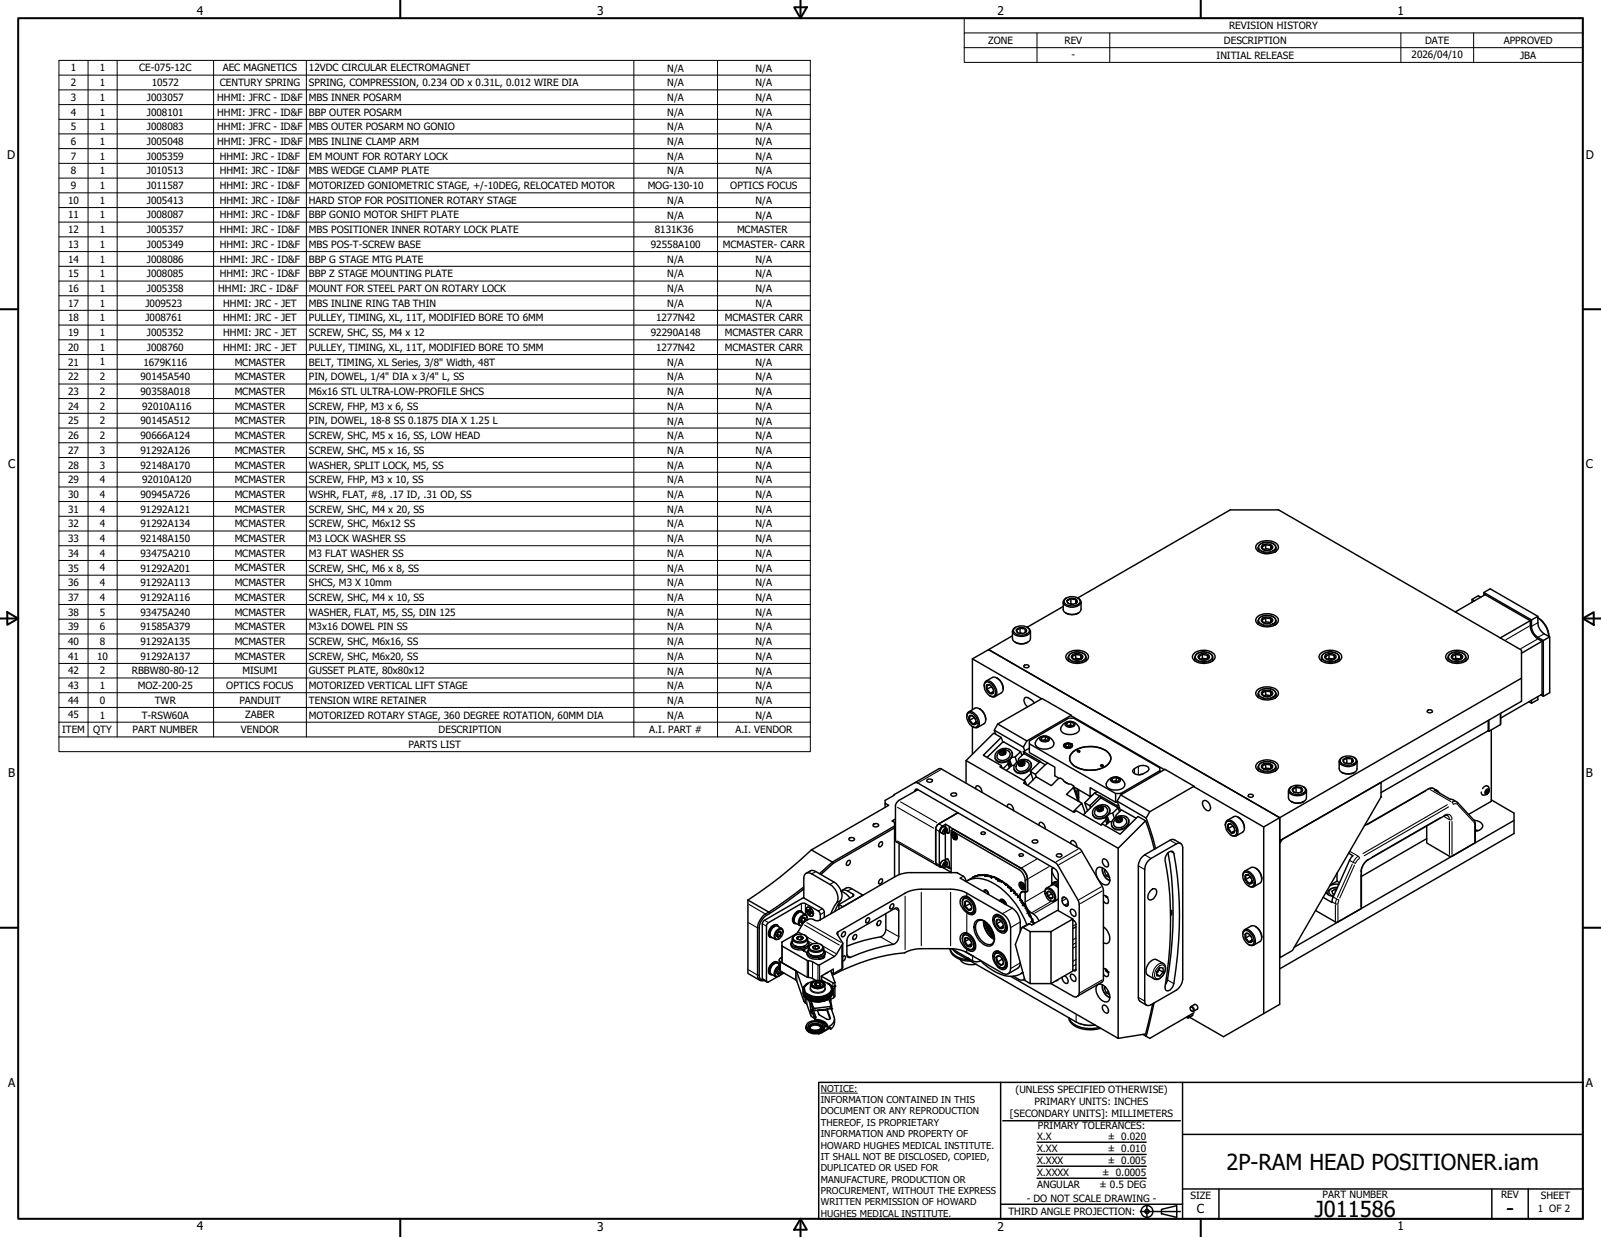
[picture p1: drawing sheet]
<svg xmlns="http://www.w3.org/2000/svg" width="559mm" height="432mm" viewBox="0 0 559 432" stroke-linecap="round" stroke-linejoin="round" font-family="sans-serif">
<defs><g id="words">
<g font-size="7.7">
<text x="428.1" y="408.3">2P-RAM HEAD POSITIONER.iam</text>
<text x="458.9" y="424.8">J011586</text>
<text x="525.7" y="424.4">-</text>
</g>
<text font-size="4.3" x="417.8" y="423.5">C</text>
<g font-size="4.2">
<text x="68.7" y="5.3">4</text>
<text x="208.4" y="5.3">3</text>
<text x="348.1" y="5.3">2</text>
<text x="487.8" y="5.3">1</text>
<text x="2.5" y="55.5">D</text>
<text x="553.5" y="55.5">D</text>
<text x="2.8" y="163.4">C</text>
<text x="553.5" y="163.4">C</text>
<text x="2.9" y="271.4">B</text>
<text x="553.5" y="271.4">B</text>
<text x="2.8" y="379.3">A</text>
<text x="553.5" y="379.3">A</text>
<text x="68.7" y="429.5">4</text>
<text x="208.4" y="429.6">3</text>
<text x="348.1" y="429.6">2</text>
<text x="487.8" y="429.5">1</text>
</g>
<g font-size="3.5">
<text x="429" y="10.2">REVISION HISTORY</text>
<text x="344.9" y="15.3">ZONE</text>
<text x="371.5" y="15.3">REV</text>
<text x="427.2" y="15.3">DESCRIPTION</text>
<text x="497.4" y="15.3">DATE</text>
<text x="524.9" y="15.3">APPROVED</text>
<text x="374" y="20.3">-</text>
<text x="424.6" y="20.4">INITIAL RELEASE</text>
<text x="492.7" y="20.3">2026/04/10</text>
<text x="530.6" y="20.4">JBA</text>
<text x="24.7" y="25">1</text>
<text x="34.9" y="25">1</text>
<text x="48.6" y="25">CE-075-12C</text>
<text x="77.7" y="25">AEC MAGNETICS</text>
<text x="107.8" y="25">12VDC CIRCULAR ELECTROMAGNET</text>
<text x="232.9" y="25">N/A</text>
<text x="263.7" y="25">N/A</text>
<text x="24.7" y="30.1">2</text>
<text x="24.7" y="35.2">3</text>
<text x="34.9" y="30.1">1</text>
<text x="34.9" y="35.2">1</text>
<text x="51.2" y="35.2">J003057</text>
<text x="53" y="30.1">10572</text>
<text x="75.8" y="35.2">HHMI: JFRC - ID&amp;F</text>
<text x="76.7" y="30.1">CENTURY SPRING</text>
<text x="107.8" y="30.1">SPRING, COMPRESSION, 0.234 OD x 0.31L, 0.012 WIRE DIA</text>
<text x="107.8" y="35.2">MBS INNER POSARM</text>
<text x="232.9" y="30.1">N/A</text>
<text x="232.9" y="35.2">N/A</text>
<text x="263.7" y="30.1">N/A</text>
<text x="263.7" y="35.2">N/A</text>
<text x="24.7" y="40.3">4</text>
<text x="34.9" y="40.3">1</text>
<text x="51.2" y="40.4">J008101</text>
<text x="75.8" y="40.4">HHMI: JFRC - ID&amp;F</text>
<text x="107.8" y="40.4">BBP OUTER POSARM</text>
<text x="232.9" y="40.4">N/A</text>
<text x="263.7" y="40.4">N/A</text>
<text x="24.7" y="45.5">5</text>
<text x="34.9" y="45.5">1</text>
<text x="51.2" y="45.5">J008083</text>
<text x="75.8" y="45.5">HHMI: JFRC - ID&amp;F</text>
<text x="107.8" y="45.5">MBS OUTER POSARM NO GONIO</text>
<text x="232.9" y="45.5">N/A</text>
<text x="263.7" y="45.5">N/A</text>
<text x="24.7" y="50.6">6</text>
<text x="34.9" y="50.6">1</text>
<text x="51.2" y="50.6">J005048</text>
<text x="75.8" y="50.6">HHMI: JFRC - ID&amp;F</text>
<text x="107.8" y="50.6">MBS INLINE CLAMP ARM</text>
<text x="232.9" y="50.7">N/A</text>
<text x="263.7" y="50.7">N/A</text>
<text x="24.7" y="55.8">7</text>
<text x="34.9" y="55.8">1</text>
<text x="51.2" y="55.8">J005359</text>
<text x="76.7" y="55.8">HHMI: JRC - ID&amp;F</text>
<text x="107.8" y="55.8">EM MOUNT FOR ROTARY LOCK</text>
<text x="232.9" y="55.8">N/A</text>
<text x="263.7" y="55.8">N/A</text>
<text x="24.7" y="60.9">8</text>
<text x="34.9" y="60.9">1</text>
<text x="34.9" y="66">1</text>
<text x="51.2" y="60.9">J010513</text>
<text x="76.7" y="60.9">HHMI: JRC - ID&amp;F</text>
<text x="107.8" y="60.9">MBS WEDGE CLAMP PLATE</text>
<text x="232.9" y="60.9">N/A</text>
<text x="263.7" y="60.9">N/A</text>
<text x="23.7" y="71.2">10</text>
<text x="24.7" y="66">9</text>
<text x="34.9" y="71.1">1</text>
<text x="51.2" y="66">J011587</text>
<text x="51.2" y="71.2">J005413</text>
<text x="76.7" y="66">HHMI: JRC - ID&amp;F</text>
<text x="76.7" y="71.2">HHMI: JRC - ID&amp;F</text>
<text x="107.8" y="66">MOTORIZED GONIOMETRIC STAGE, +/-10DEG, RELOCATED MOTOR</text>
<text x="107.8" y="71.2">HARD STOP FOR POSITIONER ROTARY STAGE</text>
<text x="226.1" y="66">MOG-130-10</text>
<text x="232.9" y="71.2">N/A</text>
<text x="254.9" y="66">OPTICS FOCUS</text>
<text x="263.7" y="71.2">N/A</text>
<text x="23.7" y="76.3">11</text>
<text x="34.9" y="76.3">1</text>
<text x="51.2" y="76.3">J008087</text>
<text x="76.7" y="76.3">HHMI: JRC - ID&amp;F</text>
<text x="107.8" y="76.3">BBP GONIO MOTOR SHIFT PLATE</text>
<text x="232.9" y="76.3">N/A</text>
<text x="263.7" y="76.3">N/A</text>
<text x="23.7" y="81.4">12</text>
<text x="34.9" y="81.4">1</text>
<text x="51.2" y="81.4">J005357</text>
<text x="76.7" y="81.4">HHMI: JRC - ID&amp;F</text>
<text x="107.8" y="81.4">MBS POSITIONER INNER ROTARY LOCK PLATE</text>
<text x="228.5" y="81.4">8131K36</text>
<text x="257.2" y="81.4">MCMASTER</text>
<text x="23.7" y="86.6">13</text>
<text x="34.9" y="86.6">1</text>
<text x="51.2" y="86.6">J005349</text>
<text x="76.7" y="86.6">HHMI: JRC - ID&amp;F</text>
<text x="107.8" y="86.6">MBS POS-T-SCREW BASE</text>
<text x="227.1" y="86.6">92558A100</text>
<text x="252.3" y="86.6">MCMASTER- CARR</text>
<text x="23.7" y="91.7">14</text>
<text x="34.9" y="91.7">1</text>
<text x="51.2" y="91.7">J008086</text>
<text x="76.7" y="91.7">HHMI: JRC - ID&amp;F</text>
<text x="107.8" y="91.7">BBP G STAGE MTG PLATE</text>
<text x="232.9" y="91.7">N/A</text>
<text x="263.7" y="91.7">N/A</text>
<text x="23.7" y="96.8">15</text>
<text x="23.7" y="102">16</text>
<text x="34.9" y="96.8">1</text>
<text x="34.9" y="101.9">1</text>
<text x="51.2" y="96.8">J008085</text>
<text x="51.2" y="102">J005358</text>
<text x="76.1" y="102">HHMI: JRC - ID&amp;F</text>
<text x="76.7" y="96.8">HHMI: JRC - ID&amp;F</text>
<text x="107.8" y="96.8">BBP Z STAGE MOUNTING PLATE</text>
<text x="107.8" y="102">MOUNT FOR STEEL PART ON ROTARY LOCK</text>
<text x="232.9" y="96.8">N/A</text>
<text x="232.9" y="102">N/A</text>
<text x="263.7" y="96.8">N/A</text>
<text x="263.7" y="102">N/A</text>
<text x="23.7" y="107.1">17</text>
<text x="34.9" y="107.1">1</text>
<text x="50.7" y="107.1">J009523</text>
<text x="77.9" y="107.1">HHMI: JRC - JET</text>
<text x="107.8" y="107.1">MBS INLINE RING TAB THIN</text>
<text x="232.9" y="107.1">N/A</text>
<text x="263.7" y="107.1">N/A</text>
<text x="23.7" y="112.2">18</text>
<text x="34.9" y="112.2">1</text>
<text x="50.7" y="112.2">J008761</text>
<text x="77.9" y="112.2">HHMI: JRC - JET</text>
<text x="107.8" y="112.2">PULLEY, TIMING, XL, 11T, MODIFIED BORE TO 6MM</text>
<text x="229" y="112.2">1277N42</text>
<text x="253" y="112.2">MCMASTER CARR</text>
<text x="23.7" y="117.3">19</text>
<text x="34.9" y="117.3">1</text>
<text x="51.2" y="117.3">J005352</text>
<text x="77.9" y="117.3">HHMI: JRC - JET</text>
<text x="107.8" y="117.3">SCREW, SHC, SS, M4 x 12</text>
<text x="227.1" y="117.3">92290A148</text>
<text x="253" y="117.3">MCMASTER CARR</text>
<text x="23.7" y="122.5">20</text>
<text x="34.9" y="122.5">1</text>
<text x="51.2" y="122.5">J008760</text>
<text x="77.9" y="122.5">HHMI: JRC - JET</text>
<text x="107.8" y="122.5">PULLEY, TIMING, XL, 11T, MODIFIED BORE TO 5MM</text>
<text x="229" y="122.5">1277N42</text>
<text x="253" y="122.5">MCMASTER CARR</text>
<text x="23.7" y="127.6">21</text>
<text x="34.9" y="127.6">1</text>
<text x="50" y="127.6">1679K116</text>
<text x="81.9" y="127.6">MCMASTER</text>
<text x="107.8" y="127.6">BELT, TIMING, XL Series, 3/8&quot; Width, 48T</text>
<text x="232.9" y="127.6">N/A</text>
<text x="263.7" y="127.6">N/A</text>
<text x="23.7" y="132.8">22</text>
<text x="23.7" y="137.9">23</text>
<text x="34.9" y="132.8">2</text>
<text x="34.9" y="137.9">2</text>
<text x="49" y="132.8">90145A540</text>
<text x="49" y="137.9">90358A018</text>
<text x="81.9" y="132.8">MCMASTER</text>
<text x="81.9" y="137.9">MCMASTER</text>
<text x="107.8" y="132.8">PIN, DOWEL, 1/4&quot; DIA x 3/4&quot; L, SS</text>
<text x="107.8" y="137.9">M6x16 STL ULTRA-LOW-PROFILE SHCS</text>
<text x="232.9" y="132.8">N/A</text>
<text x="232.9" y="137.9">N/A</text>
<text x="263.7" y="132.8">N/A</text>
<text x="263.7" y="137.9">N/A</text>
<text x="23.7" y="143">24</text>
<text x="34.9" y="143">2</text>
<text x="49.6" y="143">92010A116</text>
<text x="81.9" y="143">MCMASTER</text>
<text x="107.8" y="143">SCREW, FHP, M3 x 6, SS</text>
<text x="232.9" y="143.1">N/A</text>
<text x="263.7" y="143.1">N/A</text>
<text x="23.7" y="148.1">25</text>
<text x="34.9" y="148.1">2</text>
<text x="49" y="148.1">90145A512</text>
<text x="81.9" y="148.1">MCMASTER</text>
<text x="107.8" y="148.1">PIN, DOWEL, 18-8 SS 0.1875 DIA X 1.25 L</text>
<text x="232.9" y="148.2">N/A</text>
<text x="263.7" y="148.2">N/A</text>
<text x="23.7" y="153.3">26</text>
<text x="34.9" y="153.3">2</text>
<text x="49" y="153.3">90666A124</text>
<text x="81.9" y="153.3">MCMASTER</text>
<text x="107.8" y="153.3">SCREW, SHC, M5 x 16, SS, LOW HEAD</text>
<text x="232.9" y="153.3">N/A</text>
<text x="263.7" y="153.3">N/A</text>
<text x="23.7" y="158.4">27</text>
<text x="34.9" y="158.4">3</text>
<text x="49" y="158.4">91292A126</text>
<text x="81.9" y="158.4">MCMASTER</text>
<text x="107.8" y="158.4">SCREW, SHC, M5 x 16, SS</text>
<text x="232.9" y="158.4">N/A</text>
<text x="263.7" y="158.4">N/A</text>
<text x="23.7" y="163.6">28</text>
<text x="34.9" y="163.6">3</text>
<text x="49" y="163.6">92148A170</text>
<text x="81.9" y="163.6">MCMASTER</text>
<text x="107.8" y="163.6">WASHER, SPLIT LOCK, M5, SS</text>
<text x="232.9" y="163.6">N/A</text>
<text x="263.7" y="163.6">N/A</text>
<text x="23.7" y="168.7">29</text>
<text x="23.7" y="173.8">30</text>
<text x="34.9" y="168.7">4</text>
<text x="34.9" y="173.8">4</text>
<text x="49" y="173.8">90945A726</text>
<text x="49.6" y="168.7">92010A120</text>
<text x="81.9" y="168.7">MCMASTER</text>
<text x="81.9" y="173.8">MCMASTER</text>
<text x="107.8" y="168.7">SCREW, FHP, M3 x 10, SS</text>
<text x="107.8" y="173.8">WSHR, FLAT, #8, .17 ID, .31 OD, SS</text>
<text x="232.9" y="168.7">N/A</text>
<text x="232.9" y="173.9">N/A</text>
<text x="263.7" y="168.7">N/A</text>
<text x="263.7" y="173.9">N/A</text>
<text x="23.7" y="178.9">31</text>
<text x="34.9" y="178.9">4</text>
<text x="49" y="178.9">91292A121</text>
<text x="81.9" y="178.9">MCMASTER</text>
<text x="107.8" y="178.9">SCREW, SHC, M4 x 20, SS</text>
<text x="232.9" y="179">N/A</text>
<text x="263.7" y="179">N/A</text>
<text x="23.7" y="184.1">32</text>
<text x="34.9" y="184.1">4</text>
<text x="49" y="184.1">91292A134</text>
<text x="81.9" y="184.1">MCMASTER</text>
<text x="107.8" y="184.1">SCREW, SHC, M6x12 SS</text>
<text x="232.9" y="184.1">N/A</text>
<text x="263.7" y="184.1">N/A</text>
<text x="23.7" y="189.2">33</text>
<text x="34.9" y="189.2">4</text>
<text x="49" y="189.2">92148A150</text>
<text x="81.9" y="189.2">MCMASTER</text>
<text x="107.8" y="189.2">M3 LOCK WASHER SS</text>
<text x="232.9" y="189.2">N/A</text>
<text x="263.7" y="189.2">N/A</text>
<text x="23.7" y="194.4">34</text>
<text x="34.9" y="194.3">4</text>
<text x="49" y="194.4">93475A210</text>
<text x="81.9" y="194.4">MCMASTER</text>
<text x="107.8" y="194.4">M3 FLAT WASHER SS</text>
<text x="232.9" y="194.4">N/A</text>
<text x="263.7" y="194.4">N/A</text>
<text x="23.7" y="199.5">35</text>
<text x="34.9" y="199.5">4</text>
<text x="49" y="199.5">91292A201</text>
<text x="81.9" y="199.5">MCMASTER</text>
<text x="107.8" y="199.5">SCREW, SHC, M6 x 8, SS</text>
<text x="232.9" y="199.5">N/A</text>
<text x="263.7" y="199.5">N/A</text>
<text x="23.7" y="204.6">36</text>
<text x="23.7" y="209.7">37</text>
<text x="34.9" y="204.6">4</text>
<text x="34.9" y="209.7">4</text>
<text x="49" y="204.6">91292A113</text>
<text x="49" y="209.7">91292A116</text>
<text x="81.9" y="204.6">MCMASTER</text>
<text x="81.9" y="209.7">MCMASTER</text>
<text x="107.8" y="204.6">SHCS, M3 X 10mm</text>
<text x="107.8" y="209.7">SCREW, SHC, M4 x 10, SS</text>
<text x="232.9" y="204.7">N/A</text>
<text x="232.9" y="209.8">N/A</text>
<text x="263.7" y="204.7">N/A</text>
<text x="263.7" y="209.8">N/A</text>
<text x="23.7" y="214.9">38</text>
<text x="34.9" y="214.9">5</text>
<text x="49" y="214.9">93475A240</text>
<text x="81.9" y="214.9">MCMASTER</text>
<text x="107.8" y="214.9">WASHER, FLAT, M5, SS, DIN 125</text>
<text x="232.9" y="214.9">N/A</text>
<text x="263.7" y="214.9">N/A</text>
<text x="23.7" y="220">39</text>
<text x="34.9" y="220">6</text>
<text x="49" y="220">91585A379</text>
<text x="81.9" y="220">MCMASTER</text>
<text x="107.8" y="220">M3x16 DOWEL PIN SS</text>
<text x="232.9" y="220">N/A</text>
<text x="263.7" y="220">N/A</text>
<text x="23.7" y="225.2">40</text>
<text x="34.9" y="225.2">8</text>
<text x="49" y="225.2">91292A135</text>
<text x="81.9" y="225.2">MCMASTER</text>
<text x="107.8" y="225.2">SCREW, SHC, M6x16, SS</text>
<text x="232.9" y="225.2">N/A</text>
<text x="263.7" y="225.2">N/A</text>
<text x="23.7" y="230.3">41</text>
<text x="33.9" y="230.3">10</text>
<text x="49" y="230.3">91292A137</text>
<text x="81.9" y="230.3">MCMASTER</text>
<text x="107.8" y="230.3">SCREW, SHC, M6x20, SS</text>
<text x="232.9" y="230.3">N/A</text>
<text x="263.7" y="230.3">N/A</text>
<text x="23.7" y="235.4">42</text>
<text x="34.9" y="235.4">2</text>
<text x="46" y="235.4">RBBW80-80-12</text>
<text x="84.6" y="235.4">MISUMI</text>
<text x="107.8" y="235.4">GUSSET PLATE, 80x80x12</text>
<text x="232.9" y="235.5">N/A</text>
<text x="263.7" y="235.5">N/A</text>
<text x="23.7" y="240.5">43</text>
<text x="23.7" y="245.7">44</text>
<text x="34.9" y="240.5">1</text>
<text x="34.9" y="245.7">0</text>
<text x="48.1" y="240.5">MOZ-200-25</text>
<text x="54" y="245.7">TWR</text>
<text x="79" y="240.5">OPTICS FOCUS</text>
<text x="83.6" y="245.7">PANDUIT</text>
<text x="107.8" y="240.5">MOTORIZED VERTICAL LIFT STAGE</text>
<text x="107.8" y="245.7">TENSION WIRE RETAINER</text>
<text x="232.9" y="240.6">N/A</text>
<text x="232.9" y="245.7">N/A</text>
<text x="263.7" y="240.6">N/A</text>
<text x="263.7" y="245.7">N/A</text>
<text x="23.7" y="250.8">45</text>
<text x="34.9" y="250.8">1</text>
<text x="49.5" y="250.8">T-RSW60A</text>
<text x="85.6" y="250.8">ZABER</text>
<text x="107.8" y="250.8">MOTORIZED ROTARY STAGE, 360 DEGREE ROTATION, 60MM DIA</text>
<text x="232.9" y="250.8">N/A</text>
<text x="263.7" y="250.8">N/A</text>
<text x="21.7" y="255.9">ITEM</text>
<text x="32.5" y="256">QTY</text>
<text x="46.3" y="255.9">PART NUMBER</text>
<text x="84" y="256">VENDOR</text>
<text x="153.1" y="256">DESCRIPTION</text>
<text x="226.6" y="255.9">A.I. PART #</text>
<text x="256.7" y="256">A.I. VENDOR</text>
<text x="142.6" y="261.1">PARTS LIST</text>
<text x="354.5" y="381.6">(UNLESS SPECIFIED OTHERWISE)</text>
<text x="352.5" y="390">[SECONDARY UNITS]: MILLIMETERS</text>
<text x="361.1" y="385.8">PRIMARY UNITS: INCHES</text>
<text x="362.3" y="394.1">PRIMARY TOLERANCES:</text>
<text x="361.9" y="397.9">X.X</text>
<text x="386.7" y="398">± 0.020</text>
<text x="361.9" y="402.1">X.XX</text>
<text x="361.9" y="406.3">X.XXX</text>
<text x="386.7" y="402.1">± 0.010</text>
<text x="386.7" y="406.3">± 0.005</text>
<text x="361.9" y="410.5">X.XXXX</text>
<text x="384.7" y="410.5">± 0.0005</text>
<text x="358.4" y="419.7">- DO NOT SCALE DRAWING -</text>
<text x="361.9" y="414.6">ANGULAR</text>
<text x="383.8" y="414.7">± 0.5 DEG</text>
<text x="415.5" y="418.4">SIZE</text>
<text x="461.6" y="418.3">PART NUMBER</text>
<text x="523.9" y="418.3">REV</text>
<text x="537.8" y="418.4">SHEET</text>
<text x="352" y="424.2">THIRD ANGLE PROJECTION:</text>
<text x="536.7" y="423.2">1 OF 2</text>
</g>
<g font-size="3.3">
<text x="286.5" y="381.1">NOTICE:</text>
<text x="286.5" y="385">INFORMATION CONTAINED IN THIS</text>
<text x="286.5" y="389">DOCUMENT OR ANY REPRODUCTION</text>
<text x="286.5" y="392.9">THEREOF, IS PROPRIETARY</text>
<text x="286.5" y="396.9">INFORMATION AND PROPERTY OF</text>
<text x="286.5" y="400.9">HOWARD HUGHES MEDICAL INSTITUTE.</text>
<text x="286.5" y="404.9">IT SHALL NOT BE DISCLOSED, COPIED,</text>
<text x="286.5" y="408.9">DUPLICATED OR USED FOR</text>
<text x="286.5" y="412.8">MANUFACTURE, PRODUCTION OR</text>
<text x="286.5" y="416.8">PROCUREMENT, WITHOUT THE EXPRESS</text>
<text x="286.5" y="420.8">WRITTEN PERMISSION OF HOWARD</text>
<text x="286.5" y="424.8">HUGHES MEDICAL INSTITUTE.</text>
</g>
</g></defs>
<!-- layer: Visible (ANSI) -->
<g fill="none" stroke="#000" stroke-width=".51">
<path d="M438.8 189.8a5.8 5.8 0 0 1 7.1 .3 1.96 1.96 0 0 1-1.6 2.9 5 5 0 0 1-6-1.5v-.6zM439.1 192.4a2.82 2.82 0 0 1 3.7-3.1 2.45 2.45 0 0 1 2.6 3.1M440.4 190.5a2.33 2.33 0 0 1 3.8 .6 2.56 2.56 0 0 1-3.9 .2zM440.5 190.8l.6-.2a1.05 1.05 0 0 1 1.6-.3l.4 .1a.83 .83 0 0 1 .8 .8 .83 .83 0 0 1-.9 .8 1.89 1.89 0 0 1-2.5-1.2zM441.8 190.1v1.4M443.5 191.8l-1.7-.3-.7 .4M443.5 190.4v1.4M354.1 219.3a3.7 3.7 0 0 1 5.2 .7 3.2 3.2 0 0 1-5 1 1.02 1.02 0 0 1-.2-1.7zM355 219.5l1-.4-1.2 .7-.1 .4 .5 .7-.4-1.1zM356 219.1h.7a1.34 1.34 0 0 1 1.6 1.2 2.45 2.45 0 0 1-3.1 .6M356 219.1l.9 .4 .9-.1 .5 .9-.6 .6M356 219.1v1.9"/>
<path d="M357.8 219.4v1.4M371.1 211.7l-12.6 7.2 .2 .2a1.38 1.38 0 0 1 1 1.4 1.38 1.38 0 0 1-1.2 1.2 3.8 3.8 0 0 1-5.1-1.3 1.64 1.64 0 0 1 1.1-1.5M371.1 210.1v2.6a2.67 2.67 0 0 0 3.1 1.8l.8-.1a2.35 2.35 0 0 0 2.3-1.7v-2.6M371.7 209.1a4 4 0 0 1 5.1 .2 1.38 1.38 0 0 1-1.3 2l-1.5 .2a2.54 2.54 0 0 1-2.6-1.5zM372 214a4.6 4.6 0 0 0 4.4 0M372.2 208.7a1.44 1.44 0 0 0-1.1 1.4 1.44 1.44 0 0 0 1.1 1.4 3.8 3.8 0 0 0 5.1-1.3 1.83 1.83 0 0 0-1.1-1.5l53.2-30.7h16.9l84.8 48.9v17.9l-84.4 48.7v-8.1l-5.6 3.3v65.1M372.4 209.6l1.4-.7-1.4 .7 .2 .7 .3 .3zM373.6 210.9h.9M373.8 208.9h.5a1.34 1.34 0 0 1 1.6 1.3 2.49 2.49 0 0 1-3 .4M373.8 208.9l.8 .3h.9l.4 1-.5 .5M373.8 208.9v1.9M375.5 209.2v1.4"/>
<path d="M438.8 215.3a5.2 5.2 0 0 1 7.4 .8 2.47 2.47 0 0 1-2.8 2.6 4.6 4.6 0 0 1-5.1-1.8v-.5zM439.1 217.9a2.82 2.82 0 0 1 3.7-3.1 2.45 2.45 0 0 1 2.6 3.1M440.4 216a2.36 2.36 0 0 1 3.8 .6 2.51 2.51 0 0 1-3.9 .3zM440.5 216.3l1.3-.7 1.3 .3a.79 .79 0 0 1 .8 .8 .79 .79 0 0 1-.9 .8 1.81 1.81 0 0 1-2.5-1.2zM441.8 215.6v1.4M443.5 217.3l-1.7-.3-.7 .4M443.5 215.9v1.3M507.9 213.6l10.5-6 15.7 9.1a6.4 6.4 0 0 0 4.1 7.1v18.5l-14.4 8.3M513.8 209.2l.9 .5M516.8 208.5l-.8-.5-2.2 1.2v1M517.9 207.8v-1l2.2-1.3 16.7 9.6a6 6 0 0 0 4.1 7.2v19.5l-2.2 1.3-.9-.5M517.9 206.8l16.6 9.6 2.3-1.3"/>
<path d="M534.1 216.7l-10.5 6M534.5 216.4a6 6 0 0 0 4.2 7.2l2.2-1.3M536.8 215.6a7.6 7.6 0 0 1 3.8 6.5 8.6 8.6 0 0 0-3.8-6.5zM339.4 230v17.7M339.4 230l24.1 13.9M343.5 239.5a1.43 1.43 0 0 1 .7-1.7 1.43 1.43 0 0 1 1.7 .3l1.1 1.1a3.1 3.1 0 0 1 .3 3.9 1.76 1.76 0 0 1-1.8-.2M343.8 238.4a2.13 2.13 0 0 1 3 1.2 2.45 2.45 0 0 1 0 3.5 3.5 3.5 0 0 1-3-4.7zM344.2 237.7l2.2-1.2a3.6 3.6 0 0 1 3.7 4v.6l-.6 .8-2.2 1.2M345.1 226.8l101.6 58.6 84.4-48.7M345.1 226.8l101.6 58.6v65.2l-19.7 11.3-11.8-6.8M345.1 226.8l-5.7 3.2M345.5 239.1l-1.1 .1a1.58 1.58 0 0 1 2.2 1.3 1.09 1.09 0 0 1-.7 1.8l-.4-.2 1.1-.1 .2-.8"/>
<path d="M346.1 239.6l.4 .7M346.1 239.7l-1.7 1M347.9 236.7a4.2 4.2 0 0 1 2.2 3.8M353.4 220.3v2.6a3.1 3.1 0 0 0 3.9 1.8l.8-.2a1.91 1.91 0 0 0 1.6-1.6v-2.6M353.4 221.9l-8.3 4.9M354.3 224.2a4.1 4.1 0 0 0 4.4 0M355.9 221.1h.9M357.4 232.4l.5-.3a.96 .96 0 0 1 1.3 .5 1.01 1.01 0 0 1-1 .5 1.01 1.01 0 0 1-.8-.7zM372.6 228.1a5.2 5.2 0 0 1 7.3 .8 2.55 2.55 0 0 1-2.8 2.6 4.6 4.6 0 0 1-5.1-1.8v-.5zM372.8 230.7a2.87 2.87 0 0 1 3.8-3.1 2.45 2.45 0 0 1 2.5 3.1M374.1 228.8a2.36 2.36 0 0 1 3.9 .6 2.29 2.29 0 0 1-4-.2zM374.2 229.1l1.3-.8 1.3 .4a.79 .79 0 0 1 .8 .8 .79 .79 0 0 1-.9 .8 1.81 1.81 0 0 1-2.5-1.2z"/>
<path d="M375.5 228.3v1.5M377.2 230.1l-1.7-.3-.7 .4M377.3 228.7v1.3M416.8 228.1a5.2 5.2 0 0 1 7.3 .8 2.55 2.55 0 0 1-2.8 2.6 4.6 4.6 0 0 1-5.1-1.8v-.5zM417 230.7a2.82 2.82 0 0 1 3.8-3.1 2.45 2.45 0 0 1 2.5 3.1M418.3 228.8a2.36 2.36 0 0 1 3.8 .6 2.29 2.29 0 0 1-4-.2zM418.4 229.1l1.3-.8 1.3 .4a.79 .79 0 0 1 .8 .8 .79 .79 0 0 1-.9 .8 1.81 1.81 0 0 1-2.5-1.2zM419.7 228.3v1.5M421.4 230.1l-1.7-.3-.7 .4M421.4 228.7v1.3M460.9 228.1a5.2 5.2 0 0 1 7.3 .8 2.55 2.55 0 0 1-2.7 2.6 4.6 4.6 0 0 1-5.1-1.8v-.5zM461.2 230.7a2.82 2.82 0 0 1 3.7-3.1 2.45 2.45 0 0 1 2.6 3.1"/>
<path d="M462.5 228.8a2.36 2.36 0 0 1 3.8 .6 2.29 2.29 0 0 1-4-.2zM462.6 229.1l1.3-.8 1.3 .4a.79 .79 0 0 1 .8 .8 .79 .79 0 0 1-.9 .8 1.81 1.81 0 0 1-2.5-1.2zM463.9 228.3v1.5M465.6 230.1l-1.7-.3-.7 .4M465.6 228.7v1.3M505.1 228.1a5.2 5.2 0 0 1 7.3 .8 2.55 2.55 0 0 1-2.7 2.6 4.6 4.6 0 0 1-5.1-1.8v-.5zM505.4 230.7a2.82 2.82 0 0 1 3.7-3.1 2.45 2.45 0 0 1 2.6 3.1M506.7 228.8a2.36 2.36 0 0 1 3.8 .6 2.29 2.29 0 0 1-4-.2zM506.8 229.1l1.3-.8 1.2 .4a.79 .79 0 0 1 .9 .8 .79 .79 0 0 1-.9 .8 1.81 1.81 0 0 1-2.5-1.2zM508.1 228.3v1.5M509.8 230.1l-1.7-.3-.7 .4M509.8 228.7v1.3"/>
<path d="M538.2 223.8l-7.1 4.2M538.7 223.6v19.5M337.4 250.2a1.43 1.43 0 0 1 .7-1.7 1.43 1.43 0 0 1 1.8 .3 4.6 4.6 0 0 1 1.7 4.7 1.41 1.41 0 0 1-2.2 .1v9.7M337.8 249.1a2.11 2.11 0 0 1 2.9 1.3 2.55 2.55 0 0 1 0 3.4 3.4 3.4 0 0 1-3.2-4.2zM338.1 248.5l2.2-1.3a3.6 3.6 0 0 1 3.7 4l-.2 1.1-2.6 1.6M338.3 251.5l-.2-.6 .2-.9 .2 .6a1.59 1.59 0 0 0 .9 2.2M338.3 251.5l.7 .5 .4 .8M339.4 249.9l-1.1 .1 .3-.3a2.3 2.3 0 0 1 2 3l-.7 .3-.5-.2 1.2-.1 .1-.7M340 250.3l.5 .8M340 250.5l-1.7 1M340.7 252.1l-1.3 .7M341.8 247.4a4.2 4.2 0 0 1 2.2 3.8"/>
<path d="M344.4 240.7v-1.5l.2 .6a1.53 1.53 0 0 0 .9 2.3M344.4 240.7l.7 .6 .4 .8M346.8 241.4l-1.3 .7M347 254.9l10.2 5.9M347.5 256.3l-.5-1.4 1.2-2.2 15.5-8.9 42.7 24.9M349.4 257.4l.7 1.7M358.4 258.6l-1.2 2.2 .5 1.3 1.6-.9M359.3 258.6l13.7-7.9h1.8l30 17.3v1l-13.6 8h-1.8l-30.1-17.3zM359.3 259.7v3l8.9 5.1v3l1.5 .9M361 245.4l-.7-.9a2.38 2.38 0 0 0-2.7-.9 2.74 2.74 0 0 0 1 3.2M363.2 257.4l.4-.3a1.9 1.9 0 0 1 2.7 .9 2.06 2.06 0 0 1-3.4 .1zM363.5 257.4l1.4-.3 1.1 .6-.3 .8-1.3 .3-1.1-.5z"/>
<path d="M363.5 257.4v1M364.9 257.1v1.1l-1.2 .2M365.6 258.5l-.7-.3-.1 .5M367.9 259.3a2.34 2.34 0 0 1-2.8 2.2 3.4 3.4 0 0 1-3.8-1.7 3.3 3.3 0 0 1 3.1-2.9 3.3 3.3 0 0 1 3.4 2.4M371.2 252.7a3.3 3.3 0 0 1 5.5 2 4.1 4.1 0 0 1-5.9 1 1.82 1.82 0 0 1 .4-3zM371.3 259.9a1.87 1.87 0 0 1 3 .4 1.81 1.81 0 0 1-3.1 0zM371.3 259.9a1.98 1.98 0 0 1 3 .4 1.81 1.81 0 0 1-3.1 0zM371.7 259.7h.1M372 252.3a2.2 2.2 0 0 1 3.2 .6 2.08 2.08 0 0 1-3.5 .1zM372 259.8l1.1-.1 .7 .4-.2 .6-1.1 .2-.8-.5zM372 259.8v.8M372.4 252.3l1.3-.3 1.1 .5-.3 .9-1.3 .3-1.1-.6z"/>
<path d="M372.4 252.3v.9M373.1 259.7v1l-.7 .1h.7M373.7 252v1.1l-1.2 .2M373.9 249.7l-15.5 8.9-10.2-5.9M374.4 253.4l-.7-.3-.1 .5M438.8 240.9a5.8 5.8 0 0 1 7.1 .2 1.99 1.99 0 0 1-1.6 2.9 4.9 4.9 0 0 1-6-1.6v-.5zM439.1 243.5a2.82 2.82 0 0 1 3.7-3.2 2.45 2.45 0 0 1 2.6 3.2M440.4 241.6a2.36 2.36 0 0 1 3.8 .5 2.29 2.29 0 0 1-4-.2zM440.5 241.9l1.3-.8 1.7 .3 .5 1a2.23 2.23 0 0 1-3.2 .1zM441.8 241.1v1.5M443.5 242.8l-1.7-.2-.7 .4M443.5 241.4v1.4"/>
<path d="M498.4 247.9l.4-.1a.89 .89 0 0 1 1.2 .5l-.4 .4-.9 .1-.6-.4zM519.4 255.1l-37.4 21.6M519.4 251.5v3.6M519.7 251.4v3.9M520.5 254.8v24.9l-7.9 4.6M523.8 249l-.1 3.9-4 2.4-.3-.2M533.7 245l.8 .5M536.8 243.2v1l-2.3 1.3v-1M312 277.6l-3.1 1.8v1l1.3 .7-27 15.6M319.3 273.2l1 .1 48.6 28.3 7.4 12.7 .3 .9 .1 31.5-.4 .9M319.3 273.2l-7.4 4.5M319.3 273.2l8.4-4.8 .7-.1 48.3 27.9 .7 .6 7.7 13.5v31.5l-.4 1-8.4 4.8"/>
<path d="M319.4 276.2l.3-.7h.5l48.2 28 .7 1 .3 1.1v12.3M320.4 275.7l-6.8 3.8-1 1.4v12.7l15.6 9.1M323.5 272.3a1.15 1.15 0 0 1 1.9 .3 1.03 1.03 0 0 1-1 .5 1.03 1.03 0 0 1-.9-.8zM332 277.1l.2-.2a1.1 1.1 0 0 1 1.7 .6l-.6 .4a1.16 1.16 0 0 1-1.4-.5zM337.2 273.4v-7.9l53.1 30.6M337.2 265.5l9.6-9.6 2.6 1.5-6.2 6.3 6.2 3.5-.4 .5 8.8 5-.5 .7 17.6 10.2 .6-.6 8.9 5 .4-.3 6.2 3.5 6.2-6.2 2.7 1.5M340.6 275.3v-.5l.4-.5a2.1 2.1 0 0 1 1.7 2.2M347.9 262.5a3.3 3.3 0 0 1 5.3 .1 3.3 3.3 0 0 1-4.7 3.2 1.95 1.95 0 0 1-.6-3.3zM349.1 262.3a1.06 1.06 0 0 1 1.3-.5 1.06 1.06 0 0 1 .7 1.1 1.32 1.32 0 0 1-2.3 .2zM349.3 262.4l.8-.3 .7 .3-.2 .7-.8 .4-.7-.4zM349.3 262.4l.1 .9M349.4 267.2l.4 .9"/>
<path d="M350.1 262.1l.2 .5-.8 .3 .5 .4M350.7 262.8l-.4-.2v.7M351.9 266.6l.4 1.4M351.9 265.7v.9M351.9 266.6l-1.8 1.7M352 265.6l.7 2M352.1 262.3a1.93 1.93 0 0 1 .2 2 1.93 1.93 0 0 1-1.8 1.1 1.75 1.75 0 0 1-2.4-.7 1.75 1.75 0 0 1 .8-2.4 2.51 2.51 0 0 1 3.2 0M352.2 265.4l.6 2.1M352.4 265.2l.7 2.1M353.2 262.6a2.85 2.85 0 0 1-2.9 3.6 2.41 2.41 0 0 1-3-1.5M354.1 267.1l-1.1 .2-1.7 1.7M354.3 264.2l.6 1.8"/>
<path d="M354.6 266.3a3.3 3.3 0 0 1 5.3 .1 3.4 3.4 0 0 1-4.7 3.3 1.95 1.95 0 0 1-.6-3.4zM355.5 265.6v-.7l1.9-1.9 5.4 3.1M355.7 266.1a1.06 1.06 0 0 1 1.3-.5 1.06 1.06 0 0 1 .7 1.1 1.27 1.27 0 0 1-1.1 .8 1.27 1.27 0 0 1-1.2-.6zM355.9 266.4l.7-.5 .8 .2v.7l-.8 .5-.7-.3zM355.9 266.4l.1 .7M356.2 262.4l-1.9 1.8-1.2 .2M356.6 265.9l.1 .5 .7 .2M356.7 263.7l-.5-1.3-5.8-3.4-.5 .1-5.4 5.3M356.9 267.1l-.2-.7-.7 .5 .6 .4M357.2 262.4l.2 .7M357.3 272.4h.1M357.7 262.1l-.5 .3 7.6 4.6 .9-.6"/>
<path d="M357.8 272.7l.5 1.3M358.6 274.2l3-3.1 5.4 3.2 2.3-2.5 .8-.2 .8 .5a3.5 3.5 0 0 0 3 1.7l.8 .5-.1 .6-2.4 2.4 5.4 3.1M358.7 266.1a2.39 2.39 0 0 0-2.9-.3 2.39 2.39 0 0 0-1 2.8 2.52 2.52 0 0 0 2.9 .5 2.52 2.52 0 0 0 1.4-2.6l-.3-.4M359.6 269.2l1 3M359.9 266.4a3.1 3.1 0 0 1-3.7 3.7 2.28 2.28 0 0 1-2.3-1.6M359.9 270l-2.5 2.5M363 265.9l-3.4 3.3 1.8 1.1M364.8 267l-3.4 3.3 .3 .9M371.4 272.7l1.6 .9M373.1 260.7h.1M374.6 262.4a10.6 10.6 0 0 1 12.2 .3 2.91 2.91 0 0 1-1.2 5 10.5 10.5 0 0 1-11.3-.9 2.73 2.73 0 0 1 .3-4.4zM374.6 274.9l1.6 4.7"/>
<path d="M374.7 274.3l1.9 5.5M374.9 274.8l5.6 3.2M376 262.1l.6-.1 .3 .3-.4 .2-.5-.2zM376.2 275.5a2.21 2.21 0 0 0 .3 2.8M376.5 275.7v3.8M381.4 277.5l-.9 .5v-3l8.9 5M382 276.9l-3.4 3.3 1 2.8M383 276.4l-1 .5 7.9 4.3 .5-.2M383.8 277.9l-3.4 3.3-1.8-1M383.9 277.8l.3 .9M384.2 267.1l.5-.1 .4 .3-.8 .2zM387.1 272.1a3.3 3.3 0 0 1 5.5 2 3.5 3.5 0 0 1-4.6 1.6 1.9 1.9 0 0 1-1.9-1.5 1.9 1.9 0 0 1 1-2.1z"/>
<path d="M387.9 271.7l.5-.3a1.9 1.9 0 0 1 2.7 .9 2.11 2.11 0 0 1-3.5 .1zM388.2 271.7l1.4-.3 1.1 .6-.2 .8-1.4 .2-1.1-.5zM388.2 271.7v1M389.4 277v3h.6M389.6 271.4v1.1l-1.2 .2M389.9 279.7l10.1 5.9M390.3 272.8l-.7-.3-.1 .5M395.6 268.6a4 4 0 0 1 5.2-.8 .94 .94 0 0 1-.4 1.5 3.7 3.7 0 0 1-4.8 .4l-.2-.3zM398.8 270.3l-1.2 .1M404.8 269v.6M416.8 274.4l-15.5 8.9-10.1-5.8v-.5M420.1 279.5a2.23 2.23 0 0 1 2.1 3.3 2.19 2.19 0 0 1-2.5-2.4z"/>
<path d="M435.9 277.4l.3-.2a.92 .92 0 0 1 1.3 .6 .97 .97 0 0 1-1 .5 .97 .97 0 0 1-.8-.7zM438.8 266.4a5.5 5.5 0 0 1 7.1 .2 1.93 1.93 0 0 1-1.6 2.9 5.5 5.5 0 0 1-5.6-1 1.4 1.4 0 0 1 .1-2.1zM439.1 269a2.63 2.63 0 0 1 3.2-3.2 2.65 2.65 0 0 1 3.1 3.2M440.4 267.1a2.36 2.36 0 0 1 3.8 .6 2.29 2.29 0 0 1-4-.2zM440.5 267.4l1.3-.8 1.7 .3 .5 1a2.04 2.04 0 0 1-3.5-.5zM441.8 266.6v1.5M443.5 268.4l-1.7-.3-.7 .4M443.5 266.9v1.4M449.7 276v2.5a3.6 3.6 0 0 0 5.3 1.3l.9-.8 .1-3M450.4 275a3.7 3.7 0 0 1 5.3 .6 2.51 2.51 0 0 1-3 1.8 2.14 2.14 0 0 1-2.6-2zM450.7 279.8a4.1 4.1 0 0 0 4.3 0M450.8 274.6a1.45 1.45 0 0 0-1 1.4 1.45 1.45 0 0 0 1 1.4 3.7 3.7 0 0 0 5.2-1.4 1.64 1.64 0 0 0-1.1-1.4"/>
<path d="M451.4 275.1l1-.4-1.3 .8-.1 .3 .6 .7-.5-1zM452.2 276.7h.9M452.4 274.7a2 2 0 0 1 2.3 1 1.8 1.8 0 0 1-2.6 1l-.5-.2M452.4 274.7l1.3 .4 .5-.1 .4 1-.6 .5M452.4 274.7v1.9M454.2 275v1.4M467.4 265.7v2.7a2.67 2.67 0 0 0 3.1 1.7h.9a2.35 2.35 0 0 0 2.2-1.7v-2.7M468.1 264.7a4 4 0 0 1 5.1 .2 1.72 1.72 0 0 1-2 2.2h-.9a2.04 2.04 0 0 1-2.5-1.9zM468.3 269.6a4.6 4.6 0 0 0 4.5 0M468.6 264.4a1.43 1.43 0 0 0-1.2 1.3 1.43 1.43 0 0 0 1.2 1.4 3.8 3.8 0 0 0 5-1.2 1.83 1.83 0 0 0-1.1-1.5M469.1 264.9l1-.4-1.3 .7 .1 .7 .4 .4-.5-1.1zM470 266.5l.9 .1"/>
<path d="M470.1 264.5a1.56 1.56 0 0 1 2.2 1.3l-1.3 .7-1.7-.2M470.1 264.5l.8 .4 .9-.1 .5 1-.6 .5M470.1 264.5v1.9M471.8 264.8v1.5M501.6 276a2.57 2.57 0 0 0-2.6-.9l-22.8 13.1M502.5 276.9l-1-1-.8-.1 5.5 3.2a3.5 3.5 0 0 1 2.5 1.1l6 6.5 .2 .7v6.9l-8.1 4.7h-.9l-7.9-4.6v-5.9M517 276.5l.1 .7 .4 .3M518.8 275.6l.7-.2a1.13 1.13 0 0 1 0 1.2 1.13 1.13 0 0 1-1.1 .6 1.24 1.24 0 0 1 .4-1.6zM518.8 276l.2 .1-.5 .6 .5 .2M519 275.8h.4v.6l-.4 .5h-.5v-.5zM519 275.8v.3l.4 .3M519.3 274.5a1.21 1.21 0 0 0-1.8 .8"/>
<path d="M519.4 274.5a1.87 1.87 0 0 1 .2 2.1 1.87 1.87 0 0 1-2 .9M520.5 279.2l7.9 4.6v7.2l-81.7 47.2M283.2 296.7l7.3 4.2-4.5 4.1M283.2 296.7a152.1 152.1 0 0 1-22.2 17.5M296.3 292.7a1.2 1.2 0 0 1 2 .3 1.1 1.1 0 0 1-1.1 .5 1.1 1.1 0 0 1-.9-.8zM305 287.7a1.16 1.16 0 0 1 1.7 .4l-.1 .3a1.05 1.05 0 0 1-1.1 .3 1.05 1.05 0 0 1-.8-.8zM307 294.3l.6-.5a.95 .95 0 0 1 .3 1.2 .95 .95 0 0 1-1.2 .5zM308.9 280.4v1.4M312.2 288.4l-21.7 12.5 .3 .5M312.2 289l-21.4 12.4M312.5 285.9l-1.2 .7 .9 .5v19M313.8 294.4v10.9"/>
<path d="M328.5 288.7l1.5-1 26.4 15.4-23.7-13.7-.7 .5v14.7l-3.1-1.9h-.7l-.3-.7v-11.7zM328.7 288.9l.7-.4 1 .6a1.34 1.34 0 0 1-1.2 2l-.7-.4a1.14 1.14 0 0 1 .2-1.8zM329.6 290l.3-.4 .4 .2-.5 .8-.3-.2zM329.6 289.9l.5 .4M329.9 291v9.4l.2-.6h.3l.8 .7 .1 2.4 .7 .3M330 287.7v1.2M330.2 299.8l-.2 .8M330.5 290.4l.7 .4M331.3 288.6v2l-.4 .2-.5-.3M332 289.9l23.6 13.6a4.8 4.8 0 0 1 2.2 3.8v4.2M332.4 290.5a1.71 1.71 0 0 1 1.4 2.6 1.75 1.75 0 0 1-1.4-2.6zM332.7 290.6h.5"/>
<path d="M332.7 291.2l.4 .3v-.6l.3 .1v.7l.5 .2v.3l-.5-.4v.7l-.3-.1v-.7zM332.9 291.3l-.2 .2M333.4 292.2l-.3 .2M333.4 291.6l-.3 .1M333.4 291.4l-.3 .1M333.4 290.8l-.7-.2a1.29 1.29 0 0 0 0 1.4 1.29 1.29 0 0 0 1.2 .7l.2-.8M333.6 291.7l-.2 .1M334.1 292.3l-.3 .4M334.3 283.7l-6.6 3.9-1.1 1.3v12.3M342.6 290.5h1.1l.2 .5-.9 .3-.6-.3zM351.6 281.7v-.5l.4-.5a2 2 0 0 1 1.8 2.3M355.9 298.1l.7-.1 .4 .1 .2 .5-1 .3-.5-.3z"/>
<path d="M360.3 293.5l.3-.2a1.1 1.1 0 0 1 1.7 .6l-.6 .4a.92 .92 0 0 1-1.4-.8zM362.6 288.1l.2-.9a1.68 1.68 0 0 1 2 2.1M368.7 298.4a1.15 1.15 0 0 1 1.9 .3 1.03 1.03 0 0 1-1 .5 1.03 1.03 0 0 1-.9-.8zM373.7 294.4v-.5l.4-.5a2 2 0 0 1 1.8 2.3M374.5 283.4l3.1-3 1.2 3.4M380.4 281.2l.2 .8M382 282.1a3.3 3.3 0 0 1 5.2 .1 3.3 3.3 0 0 1-2 3.2 3.3 3.3 0 0 1-3.7-.7 2.24 2.24 0 0 1 .5-2.6zM383.2 281.9a1.21 1.21 0 0 1 1.9 .2 1.15 1.15 0 0 1-1 1.2 1.15 1.15 0 0 1-1.3-1zM383.2 282.2l.8-.5 .7 .2v.7l-.7 .5-.8-.2zM383.2 282.2l.2 .7M384 281.7l.2 .6 .5 .1M384.2 283v-.7l-.8 .4 .6 .4"/>
<path d="M385.1 299.8a1.84 1.84 0 0 1 1.5 2.8 1.81 1.81 0 0 1-1.5-2.8zM385.8 285.3l.1 1-1.7 1.7M385.9 286.3l.4 1.3M386 285.2l.7 2.1M386.2 281.9a2.39 2.39 0 0 0-2.9-.2 2.39 2.39 0 0 0-1 2.7 2.47 2.47 0 0 0 2.8 .5 2.47 2.47 0 0 0 1.4-2.6l-.4-.4M386.2 285.1l.6 2M386.5 284.9l.7 2M387.1 284.1l1.3-.3 1.9-1.8-5.9-3.4-.4 .1-5.9 5.8M387.2 282.2a3.3 3.3 0 0 1-1.4 3.3 3.3 3.3 0 0 1-3.6 0l-.8-1.1M388 286.8l-1 .2-1.2 1.2M388.4 283.8l.5 1.8M388.6 286a3.4 3.4 0 0 1 5.3 0 3.4 3.4 0 0 1-2 3.2 3.4 3.4 0 0 1-3.8-.7 2.16 2.16 0 0 1 .5-2.5z"/>
<path d="M389.5 285.2v-.7l1.9-1.8 5.2 2.9M389.8 285.8a1.05 1.05 0 0 1 1.2-.5 1.05 1.05 0 0 1 .7 1 1.27 1.27 0 0 1-1.1 .8 1.27 1.27 0 0 1-1.2-.6zM389.9 281.2l.2 .7M390 285.9l.8-.3 .7 .3-.2 .7-.9 .4-.6-.4zM390 285.9l.1 .8M390.3 296.1v66.4l-37.6-21.7M390.3 282l.4 1.3M390.4 281l-.5-1.3 1.3-2.2 15.4-9 34.5 20.2M390.4 281l.7 2M390.8 285.6l.2 .5-.9 .3 .6 .4M391.4 286.3l-.4-.2v.6M392.8 285.7a2.39 2.39 0 0 0-2.9-.2 2.39 2.39 0 0 0-1 2.7 2.52 2.52 0 0 0 2.8 .5 2.52 2.52 0 0 0 1.4-2.5l-.3-.4"/>
<path d="M393.9 286.1a3.3 3.3 0 0 1-1.5 3.2 3.3 3.3 0 0 1-3.5 0l-.9-1.1M399.9 286.5l3 10M399.9 286.5l-9.6 9.6M400 285.6l2.4 6.9 1 3.7M401.3 283.3l-1.3 2.3M407.7 297.7a125.9 125.9 0 0 1-.6 45.5l-.3 .5M407.9 297.5a1.06 1.06 0 0 1 1.8 .4 129.6 129.6 0 0 1-.2 46.1l-.2 .6a1.94 1.94 0 0 1-2.3 1.2l-.3-.9a134.4 134.4 0 0 0 0-45.1l.3-1.2zM412.1 294.4l-2.1-1.2-1.1-.1-9.4 5.3a4.8 4.8 0 0 0-2.2 3.9v45.9l.1 .6 .6 .8 2.2 1.3M427.7 288v-.2a1.39 1.39 0 0 1 .8-1.5 1.39 1.39 0 0 1 1.6 .3 3.7 3.7 0 0 1 1.4 5.1l-.5 .2-1.3-.4M428 287a2.02 2.02 0 0 1 3 1.2 2.47 2.47 0 0 1 0 3.5 3.5 3.5 0 0 1-3-4.7zM428.4 286.4l2.1-1.3a2.95 2.95 0 0 1 3.5 2.6 2.43 2.43 0 0 1-.3 2.8l-2.2 1.3M428.6 289.3v-1.5l.2 .7a1.53 1.53 0 0 0 .9 2.2"/>
<path d="M428.6 289.3l.7 .6 .4 .8M429.7 287.7l-1.1 .1a1.5 1.5 0 0 1 2.2 1.3 1.09 1.09 0 0 1-.7 1.7l-.4-.1 1.1-.1 .2-.8M430.2 288.2l.5 .7M430.2 288.4l-1.6 .9M431 289.9l-1.3 .8M432.1 285.2a4.2 4.2 0 0 1 2.2 3.9M447.5 293l34.5-19.9v5.1l-30.9 53.6-4.4 2.5v-39.8zM470.7 297.8l1.5 .9-1.2 1.6-5.9 13.4-.2 1.3-3.1-1.8M498 292.7l-22.8 13.2M505.3 284.7l-1.3 .2-26.5 15.3a5.1 5.1 0 0 0-2.3 4v12.8l-.2 .2-8.3 4.7-.6-.1-6.9-4M514.5 286.3a2.77 2.77 0 0 1 3 2.1 2.62 2.62 0 0 1-2.6 1.8M514.9 289.7l1 .2"/>
<path d="M528.4 286.4l-76.7 44.2M261 314.2v25.6l4.2 2.4M261 314.2l7.4 4.2M268.4 318.4a6.6 6.6 0 0 0-4 5.5v16.5a1.66 1.66 0 0 0 2.3 1.9M268.4 318.4l.2 .5M268.6 318.9a5.9 5.9 0 0 0-3.6 5v16.5a1.51 1.51 0 0 0 1.6 1.8M278.7 318.5l-1.3 1.4-.2 1.3M279.8 318.1a1.92 1.92 0 0 0-2.7 1.3 1.94 1.94 0 0 0 .2 3M280.2 318.6a1.48 1.48 0 0 0-1.5-.6 1.48 1.48 0 0 0-1.1 1.2 2.03 2.03 0 0 0 0 3.3h.4M280.5 310.3l-5.9 4.5-6 4.1M280.5 309.6l-12.1 8.8M280.5 313.4v-6.8a1.68 1.68 0 0 1 .9-1.8 1.68 1.68 0 0 1 1.9 .3l6.4 3.6a4.9 4.9 0 0 1 1.6 7.5l-1.4 2.8"/>
<path d="M281.2 319.3l-1.4-.8a2.36 2.36 0 0 0-2.6 2.4l.1 1 1.8 1.1M281.4 304.9l1.4-.9a1.89 1.89 0 0 1 1.9 .2l6.4 3.7a4.9 4.9 0 0 1 1.6 7.5l-1.4 2.8M281.5 316.9l.3-.2a2.15 2.15 0 0 1 1.9 3 2.01 2.01 0 0 1-2.3-2.3zM281.6 316.9a1.84 1.84 0 0 1 2.3 2.1l-.3 .7a2.02 2.02 0 0 1-2-2.8zM281.9 317.9l1 .2M281.9 317.6v.3M281.9 317.9l-.1 .1M282.5 317.6v-.4l.3 .2a.8 .8 0 0 0 .7 1.1M282.5 317.6l-.1 .2-.6-.2v.4a.89 .89 0 0 1 .7 1.1l.3 .2 .1-.6 .6 .2v-.4M282.5 317.9l-.3 .2M282.6 316.8l.3 .2M282.8 317.6l-.4 .2"/>
<path d="M282.8 317.4l-.3 .2M282.9 318.5l-.4 .2M282.9 318.1l-.5 .3M283 318.1l-.5 1 .3 .1M283.3 318.5l-.4 .2M283.5 318.5l-.4 .2M283.9 318.7v.3M290.8 301.4l-4.3 3.8M293.6 311.1a1.77 1.77 0 0 1 2.2-.1l2.1 1.3v.4l-5.1 3M293.6 311.1a6 6 0 0 1 3.1 2.4M293.9 310.8a2.91 2.91 0 0 1 2.8-.9l4.5 2.6-7 4-1.4-.8v1.7M296 300.4l.4-.1a.95 .95 0 0 1 .2 1.2 .95 .95 0 0 1-1.1 .4 1.36 1.36 0 0 1 .5-1.5z"/>
<path d="M307 307.2l.6-.4a.95 .95 0 0 1 .3 1.2 .95 .95 0 0 1-1.2 .4zM309.2 318.9l-.1 6-.5 1.2-1.3 .9a56.7 56.7 0 0 0-11.7 3.3M310.8 316l.7-.5a.99 .99 0 0 1 .3 1.2 .99 .99 0 0 1-1.2 .5l-.1-.4zM326.6 301.2l.3 .7zM329.6 302.1l.3 .2M329.8 301.6l.4 .2M329.8 301.4h.3l.1 .4-.6 .5-.1-.4zM330.2 302.5l1.3 .7 .2-.1M330.4 302.2l.9 .6M335.1 306.5l18.2 10.5 1.2 1.1 1 1.4a9 9 0 0 1 .6 5.8M335.5 313.5l.7-.5a2.52 2.52 0 0 1 3.1 1.3 4.2 4.2 0 0 1 .9 4.5 2.13 2.13 0 0 1-3.2-.6 3.7 3.7 0 0 1-1.5-4.7zM335.9 315a1.42 1.42 0 0 1 .6-1.7 1.42 1.42 0 0 1 1.8 .3l1.1 1.2a3.1 3.1 0 0 1 .3 3.9 1.76 1.76 0 0 1-1.8-.2"/>
<path d="M336.3 313.8a2.38 2.38 0 0 1 3 1.6 2.23 2.23 0 0 1-.3 3.3 3.5 3.5 0 0 1-2.7-4.9zM337 307.7v-.8l-.5-.8-2.6-1.5h-17l-2.3 .5-2.1 .8-26.5 15.3-1.3 .2a2.98 2.98 0 0 0-4.5 1.1l-2 3.3-5.2 3-.1 1.3M337.1 307.7a9.5 9.5 0 0 1 10.6 1.2 29.2 29.2 0 0 1 10.7 13.9M337.3 312.9l-.8 .4M337.5 307.5l3.3-1.8-.4 .2 1.2-.4-.5 .3 .8-.4-.4 .3 .4-.3h.5l-.7 .4 .7-.4h.4l-.5 .2 1.3-.2-.4 .2 .4-.2h.4l-.4 .3 .8-.2-.6 .4 .7-.4 .4 .1-.5 .2 .5-.2 .4 .1-.4 .2 .9-.1-.5 .2 .5-.2 .4 .1-.4 .3 .5-.3 .4 .2-.7 .4 .7-.4 .5 .2-.5 .2 .5-.2 .4 .2-.4 .2 .4-.2 .4 .2-.4 .3 .4-.3 .6 .2-.5 .2 .5-.2 .4 .2-.6 .5 .6-.4 .4 .3-.4 .2 .4-.2 .5 .2-.4 .3 .4-.2 .5 .2-.5 .3 .5-.3 .4 .4-.4 .3 .4-.3 .5 .3-.7 .4 .7-.4 .4 .4-.4 .3 .4-.3 .5 .4-.5 .3 .5-.3 .4 .4-.4 .2 .5-.2 .4 .4-.5 .3 .5-.3 .4 .4-.6 .4 .6-.4 .4 .4-.4 .3 .4-.3 .5 .5-.5 .2 .5-.2 .4 .5-.5 .3 .5-.3 .4 .4-.4 .3 .4-.3 .4 .6-.6 .3 .6-.3 .4 .5-.4 .2 .4-.2 .4 .5-.4 .2 .4-.2 .4 .5-.4 .2 .4-.2 .3 .6-.4 .2 .5-.2 .3 .5-.6 .4 .6-.4 .4 .5-.5 .3 .5-.3 .3 .6-.4 .3 .4-.3 .3 .6-.4 .2 .4-.2 .3 .5-.4 .3 .4-.3 .4 .6-.7 .4 .7-.4 .2 .6-.4 .2 .5-.2 .2 .6-.4 .3 .4-.3 .3 .6-.5 .2 .5-.2 .2 .6-.4 .2 .4-.2 .3 .5-.7 .5 .7-.4 .2 .6-.5 .2 .5-.2 .2 .4M337.9 314.7l-1.2 .1 .1 1.6 .8 .5 .4 .8M338.5 315.2l.4 .7M338.5 315.5l-1.7 .9M338.9 315.9a1.19 1.19 0 0 1-.5 1.9l-.4-.1 1-.3 .2-.6M338.9 315.9a1.41 1.41 0 0 0-2.2-1.1 2.37 2.37 0 0 0 1.3 2.9M339.1 317.1l-1.1 .6M340.4 318.3l-.7 .4"/>
<path d="M342.4 305.4h.1M343.7 311.5l-.1-.2 .3-.5 .7 .3 .2 1M344.4 305.5h.1M345.8 305.8h.1M346.2 305.9h.1M346.8 319.7a2.21 2.21 0 0 1 3.5 1l.5 .7a3.1 3.1 0 0 1 0 4.2 3.2 3.2 0 0 1-3.5-2.1 3.8 3.8 0 0 1-.5-3.8zM348.4 319.2l-.8 .5M348.6 306.9v.1M348.9 314.5a1.04 1.04 0 0 1 1.1-.6 1.04 1.04 0 0 1 .8 .9l.5 1M349 307.1v.1M349.6 314.9l.5-.1 .4 .7-.1-.4M349.9 307.7v.1"/>
<path d="M349.9 313.9l-.4 .2M350.1 314.8l-.4 .2 .4-.2M350.4 308v.1M351 315.7a1.08 1.08 0 0 0-.6-1.2 1.08 1.08 0 0 0-1.2 .1l.1-.3a1.46 1.46 0 0 1 1.9 1.5M353.1 310.3h.1M354.4 311.6v.1M355.2 312.5v.1M355.7 308.2l.3-.2a1.72 1.72 0 0 1 1.5 2.6 1.84 1.84 0 0 1-1.8-2.4zM356 313.6h.1M356.3 308.1h.6M356.4 308.5l.5 .5 .2-.5 .2 .2-.2 .5 .3 .7-.5-.5-.2 .4zM356.4 303.1l1.5 1.6 .7 2.2"/>
<path d="M356.4 314.1h.1M356.5 308.5l-.2 .2M356.6 311.3v.1M356.8 314.6l-.4 .2M357.1 308.4l-.7-.3a1.25 1.25 0 0 0-.1 1.4 1.25 1.25 0 0 0 1.3 .6l.1-.7M357.1 315.2l-.4 .2M357.1 309.2l-.5 .4M357.1 309l-.4 .2M357.2 308.8l-.3 .2M357.5 315.7h.1M357.5 315.7l-.6 .3M357.8 309.8l-.3 .4"/>
<path d="M357.8 311.5a1.05 1.05 0 0 0-1.1-.2 1.05 1.05 0 0 0-.7 1.1v1.2M357.8 316.3l-.4 .2M358.1 316.8l-.3 .3M358.2 316.8h.1M358.5 317.4l-.4 .2M358.6 306.9v4.2l-.8 .4a7.9 7.9 0 0 0 .7 5.5l1 1.3 2.3 1.7 .8 1.4M358.6 306.9v4.2l-.8 .4M358.8 317.9l-.4 .3M359.2 318.5l-.7 .4M359.5 319.1l-.5 .2M359.7 319.7l-.4 .2M364.7 311.5v-.3a1.25 1.25 0 0 1 .8-1.3 1.25 1.25 0 0 1 1.5 .5 3.4 3.4 0 0 1 1 4.1l-.8 .2-.8-.3"/>
<path d="M364.8 310.8a1.59 1.59 0 0 1 2.7 .8 1.78 1.78 0 0 1-.2 3 3.2 3.2 0 0 1-2.5-3.8zM366.5 311.3l-.4-.2-.7 .4 .2-.2a1.51 1.51 0 0 1 1.5 .7 1.51 1.51 0 0 1-.1 1.8 1.84 1.84 0 0 1-1.6-2.3l.3 .6a.73 .73 0 0 0 .6 1.1l.3 .5 .8-.4M366.9 311.7l.4 .6M367 309.1a1.34 1.34 0 0 1 1.3-.7 1.34 1.34 0 0 1 1.1 .9M367 312l-1.3 .8M367.4 313v.3M367.4 313.3l-.8 .4M367.6 308.4l-.3 .1M368.4 309.1l1 .8M369.4 307.5l-1.6-1.9-.7-2.3v5.2M369.4 308.5a1.42 1.42 0 0 0-2.5 .6M369.4 308a1.75 1.75 0 0 0-1.9 .2"/>
<path d="M369.4 309.9l-.5-.4a1.46 1.46 0 0 0-1.8-.5l-1.8 1M369.4 313.8l-1.5 .8M371 313.1a2.07 2.07 0 0 1 1.6 3.2 2.07 2.07 0 0 1-1.6-3.2zM373.9 317.4a1.52 1.52 0 0 1 1.4 .8 1.52 1.52 0 0 1-.2 1.7 1.7 1.7 0 0 1-1.2-2.5zM382.8 303.2a2.15 2.15 0 0 1 3.3 .9 3.6 3.6 0 0 1 .6 4.7 4 4 0 0 1-4.2-4.4zM384.7 302.9a4.3 4.3 0 0 0 2.6 4.5M385.1 312.6a1.84 1.84 0 0 1 1.6 2.7 1.34 1.34 0 0 1-1.6-.8M385.8 303.6l-.4 .4 .7 1.7 1.2 .7M385.9 303.8l-.5 .2M386.1 313.1l-.2-.4 .3 .4M386.1 313.1h.1M386.3 313.2l-.2-.3 .3 .3"/>
<path d="M386.9 305.2l-.8 .5M400.6 300.7l1.2-1 8.8-5.1a1.38 1.38 0 0 1 1.5-.1 1.38 1.38 0 0 1 .7 1.3l-.1 46.7-.6 1.5-1.5 1.6-8.8 5.1a1.34 1.34 0 0 1-1.6 .2 1.34 1.34 0 0 1-.7-1.5v-45.9a4.3 4.3 0 0 1 1.1-2.8zM401.7 310.8a1.21 1.21 0 0 1 1.8-.3 2.68 2.68 0 0 1-2.4 3.6 2.44 2.44 0 0 1 .6-3.3zM408.6 317.7a1.21 1.21 0 0 1 0 2M433.8 305.8a1.43 1.43 0 0 1 .6-1.6 1.43 1.43 0 0 1 1.8 .2 3.8 3.8 0 0 1 1.4 5.1 1.84 1.84 0 0 1-1.9-.3M434.1 304.7a2.11 2.11 0 0 1 3 1.3 2.38 2.38 0 0 1 0 3.4 3.2 3.2 0 0 1-3.3-2.9v-1.3zM434.4 304.1l2.2-1.3a3.4 3.4 0 0 1 3.7 3.3 1.96 1.96 0 0 1-.6 2.2l-2.2 1.3M434.7 307.1v-1.5l.1 .7a1.48 1.48 0 0 0 .9 2.1M434.7 307.1l.4 .2 .6 1.1M435.7 305.5l-1 .1a1.6 1.6 0 0 1 2.2 1.3 1.08 1.08 0 0 1-.7 1.7l-.5-.2h1.2l.1-.8M436.3 305.9l.5 .8M436.3 306.1l-1.6 1"/>
<path d="M437 307.7l-1.3 .7M438.2 303a4.3 4.3 0 0 1 2.2 3.8M462.9 311.5a3.2 3.2 0 0 0 2.4 1.5M465.8 312.1l-.2 .1M466.1 310.4v.9M466.5 310.5l-.4-.1-1.3 .7 .5 1 .4 .1M466.7 304.8v2.8l.9 .5M466.7 307.6l-2.5 1.4M466.8 309.8a2.69 2.69 0 0 0-3.3 2.2v.3M467.3 308.7h-1.7l-1.4 .4M270.3 336.4l-1.3 1.4-.3 1.2M270.3 323.4l-.6 .4-.7 1-.3 1.3"/>
<path d="M271.3 339l1 .6M271.3 326.1l1 .5M271.3 335.9a1.96 1.96 0 0 0-2.6 1.3 2 2 0 0 0 .2 3M271.3 323a1.96 1.96 0 0 0-2.6 1.2 2 2 0 0 0 .2 3M271.4 324.9a1.19 1.19 0 0 1 1.7-.3 2.44 2.44 0 0 1-2.1 3.3 1.98 1.98 0 0 1 .4-3zM271.5 338.6l-.3 .5M271.5 325.6l-.3 .5M271.8 336.5l-.3-.5a2.68 2.68 0 0 0-3.1 3.1 1.03 1.03 0 0 0 1.2 1.2M271.8 323.5l-.3-.4a2.67 2.67 0 0 0-3.1 3 1.05 1.05 0 0 0 1.2 1.2M271.8 325.2l.5-.1 .4 .6-.1-.3a1.05 1.05 0 0 0-1.2 .2 1.05 1.05 0 0 0-.2 1.2l.3 .3-.4-.5M271.8 338.2h.2M271.9 325.2l.8 .5"/>
<path d="M272 335.1v3.2l.4 .7M272 336.5a1.94 1.94 0 0 0-3.1 1.6 1.5 1.5 0 0 0 .3 1.9l1.4 .9M272 337.4a2.9 2.9 0 0 0-1.4 3.1l.4 .3a1.86 1.86 0 0 0 2-1.5M272 337.1a2.87 2.87 0 0 0-1.6 3.6l.9 .2 .6-.2M272 338.1a1.18 1.18 0 0 0-.5 1.9l-.4-.5M272.4 339l5.6 3.3 2.6 7.3 1 1 1.5 4.2 1 .5M272.4 339l-.1 .6M272.6 339.1l-.6 .8-.5 .1 .8-.4M272.7 325.7l-.4 .9-.8 .5 .8-.5M272.7 325.7l-.4 .9M272.9 324.1l-1.5-.8a2.54 2.54 0 0 0-2.2 3.8l1.4 .8M272.9 330.1l.1 6 8.7 5 1.4 .3 1.7 .9"/>
<path d="M272.9 334.2l-.8 .6v.7l5.9 3.5 2.4 6.8M273.3 325.3a1 1 0 0 0-.5-1.2 1 1 0 0 0-1.2 .3 2.93 2.93 0 0 0-1.2 3.3l.4 .3 1.1-.3M273.6 339.7l-1.5 .9M276.1 329.2a2.05 2.05 0 0 0 2.3 2.3h1.6a2.05 2.05 0 0 0 2.3-2.3M276.5 327.7v1.3a3.2 3.2 0 0 0 4.9 .8l.5-.8v-1.3M276.5 328.3a1.45 1.45 0 0 0-.3 1.6 1.45 1.45 0 0 0 1.4 .9l2.4 .2a1.86 1.86 0 0 0 2.2-2.3l-.3-.4M277.3 330.1l1.5 .5 1.5-.1 .8-.4M277.3 326.6a2.95 2.95 0 0 1 4.3 .9 2.95 2.95 0 0 1-4.7 .4l-.1-.5zM277.5 326.5l-.2 .1a1.22 1.22 0 0 0-.7 1.3 1.22 1.22 0 0 0 1.1 1l.7 .2a2.95 2.95 0 0 0 3.5-1.3l-.3-.8-.7-.5M278.5 327v.9l-.2-.1a.68 .68 0 0 1 .2-.7 .68 .68 0 0 1 .8-.1l.3-.2h-.8l-.7 .5a1.18 1.18 0 0 0 1.1 .7 1.18 1.18 0 0 0 1.1-.7M279.6 326.8l.7 .5M279.6 326.8v1.2h-.6"/>
<path d="M279.7 321.2l1 .6M279.9 320.8l-.2 .4M279.9 331.5l1.8 1.1M280.3 327.3l-.3 .6M280.3 320.4l.4-.1 .4 .5v-.3a1.02 1.02 0 0 0-1.4 .4 1.02 1.02 0 0 0 .3 1.4l-.5-.6M280.4 320.4l.7 .4M280.5 331.9l.3-.6-.3 .6M280.5 331.4l-.4 .3M280.6 331.4l-.4 .3M280.7 331.5v.5l.1-.2M280.7 321.8l-.7 .5 .5-.3M280.7 331.9l.1 .1"/>
<path d="M280.7 321.8l-.1 .1M280.8 331.7v.1M281.1 320.8l-.4 1M281.6 321.3a1.17 1.17 0 0 0-.8-1.8 2.4 2.4 0 0 0-1.4 3.5h.4M281.7 332.5a2.15 2.15 0 0 0 2.3 2.3h1.6a2.15 2.15 0 0 0 2.4-2.3M281.7 320.4a1 1 0 0 0-.6-1.2 2.65 2.65 0 0 0-2.1 3.8l.8 .1M282.2 330.9v1.3a2.37 2.37 0 0 0 3 1.6 2.1 2.1 0 0 0 2.3-1.6v-1.3M282.2 331.5a1.45 1.45 0 0 0-.3 1.6 1.45 1.45 0 0 0 1.3 .9l2.4 .2a1.95 1.95 0 0 0 2.2-2.2l-.3-.5M282.3 330.2l.1 .1M282.7 330.1a3.1 3.1 0 0 1 4.5 .4 2.08 2.08 0 0 1-2.7 1.5 1.86 1.86 0 0 1-2.1-1.5zM283 333.3l1.5 .5 1.4-.1 .8-.4M283.1 329.7l-.1 .1a1.22 1.22 0 0 0-.8 1.3 1.22 1.22 0 0 0 1.1 1.1l.7 .2a2.85 2.85 0 0 0 3.5-1.4l-.4-.8-.6-.5"/>
<path d="M284 331.2l-.2-.7 .7-.4 1.1 .2a1.01 1.01 0 0 0-1.1-.2 1.01 1.01 0 0 0-.7 .9l.6 .3h.7l.8-.5-.3 .4M284.5 331.3h.5M284.5 330.1v1.1M285.6 330.3l.3 .5zM285.6 330.3v.8M286.1 334.7l-.2 .1M286.1 334.6l-.1 .2M286.3 321.1v-1.9l-.4-1-4.8-2.8-1.1-.1-12.1 7-.4 .7v19.6l.4 .3 .3-.1 3.3-1.9M286.4 334.6l-.1 .2M286.4 334.7v.1M287.7 320.3v-2.2l-.7-.9-6.6-3.8-13.9 8-.4 1.1v19.1v.3l1.6 .9M287.8 333.6l-.1 .6-.3 .3-1.6 .3"/>
<path d="M288.9 339.5l-.8 .4M289.9 338.8l1.5 4.1M290.9 338.3l-4.3 2.4M294.1 329.3l-1.9-3.3 .3-.7 23.4-13.5 3.2-1.2 2.5-.2h10.2l3.6 .5 2 .9 12.5 7.2a6.2 6.2 0 0 1 2.8 4.8v14.3a1.77 1.77 0 0 1-.8 1.8 1.77 1.77 0 0 1-2-.2l-12.5-7.2-2-.8-3.6-.5h-10.2l-3.7 .5a11 11 0 0 1-5.2 1.2 67.1 67.1 0 0 0-22.2 7.5M294.1 329.3v8.7l-3.2 1.9-.7-.4M294.1 333.9l.7-.3a1.18 1.18 0 0 1-.7 1.9M294.1 329.3l-2.4 4.2-5.6 3.3h-.6a5 5 0 0 0-3.3-1.4l-9.3-5.3M294.3 325.4l.3-.2a.98 .98 0 0 1 .3 1.2 .98 .98 0 0 1-1.1 .5 1.36 1.36 0 0 1 .5-1.5zM296.5 326.3l16.2-9.4a.81 .81 0 0 1 1 1l-.1 9.6-.5 1.2-1.3 .9a71.2 71.2 0 0 0-15.4 4.7 .81 .81 0 0 1-.8-1.1l.1-5.3zM297.9 326.6l.7-.4a.95 .95 0 0 1 .3 1.2 .95 .95 0 0 1-1.2 .5zM302.8 320.5l.5-.1a1.07 1.07 0 0 1 0 1.2 1.07 1.07 0 0 1-1.1 .4 1.36 1.36 0 0 1 .6-1.5zM306.3 321.8l.4-.4h.6a1.12 1.12 0 0 1-.1 1.2 1.12 1.12 0 0 1-1.1 .4z"/>
<path d="M332.2 331.2l7.3 4.2 1.1 .3 1.7-.3M332.5 331.3l1.6 1.5 41.5 23.9 3.1 1.1h3.5M335.2 334.9a4.8 4.8 0 0 0 5.5 1.6M335.5 326.3l.7-.5a2.52 2.52 0 0 1 3.1 1.3 4.2 4.2 0 0 1 .9 4.4 2.13 2.13 0 0 1-3.2-.5 3.7 3.7 0 0 1-1.5-4.7zM335.9 327.8a1.44 1.44 0 0 1 .6-1.7 1.44 1.44 0 0 1 1.8 .2l.6 .5a3.9 3.9 0 0 1 1.1 4.2 1.37 1.37 0 0 1-2.1 .2M336.2 326.7a1.56 1.56 0 0 1 2.4 .6 2.97 2.97 0 0 1 .6 4.1 3.5 3.5 0 0 1-3-4.7zM336.7 328.7l.6 .7 .3 .8 1.2 .2a1.83 1.83 0 0 1-2.1-1.7zM336.7 328.7l.2-1.3a2 2 0 0 1 1.9 .9 2 2 0 0 1 0 2.1l.4-.8M336.9 332.2l2.9 1.6M337.3 325.6l-.8 .5M337.6 334.3l.5 .3M337.8 334.5l.5 .2"/>
<path d="M337.9 327.5l-1-.1-.2 1.3M338.1 335.1a6.6 6.6 0 0 1-6.5-3.9 4.5 4.5 0 0 0 3.6 3.8l3.7 .5M338.3 327.8l-1.6 .9M338.4 327.9l.5 .8M339.2 329.4l-1.6 .8M340.4 331l-.7 .5M340.7 321.5a2.97 2.97 0 0 1 4.2 1.1 6.4 6.4 0 0 1 1.7 7 2.63 2.63 0 0 1-4-.5 6.7 6.7 0 0 1-2.4-7.1zM342.1 335.2a15.6 15.6 0 0 0 11.5 5.6l2.4-.7 1-.7-.8 .5M343.3 321.8a8.3 8.3 0 0 0 3.5 6M343.3 321.4a6.9 6.9 0 0 0 3.8 6.5M343.4 321.4l1.4 3.5 2.3 3M343.7 321.6a2 2 0 0 0-2.3-.1 2 2 0 0 0-.9 2.1 6.7 6.7 0 0 0 4.7 6.2 1.84 1.84 0 0 0 1.9-2.3"/>
<path d="M343.7 321.6l1.4 3.1 2 2.8M344 321.9l.5 1.1a11.1 11.1 0 0 0 2.6 4.1M344.5 322.2l1 2.3 1.5 2M345.1 322.8l1.7 2.9M346.8 332.5a1.76 1.76 0 0 1 2.9 .2 4.9 4.9 0 0 1 1.5 5.2 2.15 2.15 0 0 1-3.4-.9 4.2 4.2 0 0 1-1-4.5zM347 321.4a1.43 1.43 0 0 1 .6-1.7 1.43 1.43 0 0 1 1.8 .3l1.1 1.1a3.1 3.1 0 0 1 .3 4 1.76 1.76 0 0 1-1.9-.3M347 334.1a1.43 1.43 0 0 1 .6-1.6 1.43 1.43 0 0 1 1.8 .2l1.1 1.2a3.1 3.1 0 0 1 .3 3.9 1.76 1.76 0 0 1-1.9-.2M347.3 320.2a2.29 2.29 0 0 1 3 1.5 2.33 2.33 0 0 1-.2 3.4 3.5 3.5 0 0 1-2.8-4.9zM347.3 333a2.23 2.23 0 0 1 3 1.5 2.17 2.17 0 0 1-.2 3.3 3.5 3.5 0 0 1-2.8-4.8zM347.8 322.5l.1-1.4a2.41 2.41 0 0 0 1 2.9M347.8 322.5l.7 .7 .4 .8M348 335.9l1.3 1 .8-.5-.1 .3a1.31 1.31 0 0 1-2-.8z"/>
<path d="M348 335.9a1.53 1.53 0 0 1 .2-2.2 2.16 2.16 0 0 1 1.9 2.7M348.4 332l-.8 .4M348.6 333.7l-.9 .5M348.9 321.1h-1a1.96 1.96 0 0 1 2 .7 1.96 1.96 0 0 1 .1 2.2l-.3 .2-.8-.2h1.1l.2-.8-1.3 .8M349 333.8l-.4-.1-.9 .5 .3 .8v.9M349.4 321.5l.5 .8M349.4 321.6l-1.6 .9M349.6 334.5l.4 .7M349.7 334.9l-1.7 1M350.2 336l-.1 .4M351.5 324.7l-.8 .4M351.5 337.4l-.8 .5"/>
<path d="M356.1 336l-.5 1.7-3.7 2.2M356.7 323.7l2.5-1.3 .9 .5 9-5.1 5.4 3-7.7 4.4M359.5 325.2l-2.8-1.5-2.3 6 3.4 12.6 1.7 1M359.5 325.2h7.3v18.1h-7.3zM359.9 320.3h.1M360.4 321.5h.1M374.5 321.2l.6 .4 .4 .7v16.4l-.4 .3-.6-.5M374.5 320.8v18.2l-7.7 4.3 7.9 4.6 .7 .1 .9-.4M375.5 323.5l-1 .7M385.1 323.5a4.7 4.7 0 0 1 2 5.3 1.36 1.36 0 0 1-2 .3M385.1 338.1a1.81 1.81 0 0 1 1.6 2.7 1.2 1.2 0 0 1-1.6-.8M385.9 338.3l.1 .6"/>
<path d="M386 338.3l.1 .7M386.3 339.2l-.2-.7v.4l.4 .3M386.5 339.2l-.2-.6 .4 .7M386.5 338.9l.3 .4-.2-.3M386.5 339.2l.1 .1M401.6 335.6a1.83 1.83 0 0 1 2.1-.6l2.4 1.4a3.4 3.4 0 0 1-1 4.9l-.8 .5-.9 .1-2.8-1.5a3.5 3.5 0 0 1 1-4.8zM404.1 339.3l.5-.7 1.4 .7M404.1 339.3l-.4 .3M404.1 339.3l-.4 .4M404.6 338.6v-.5l-.5 1.2M404.8 337.8l1.2 .1v1.4l-1.2 1.4-1.1-.1v-1.4zM433.8 326.2a1.43 1.43 0 0 1 .6-1.7 1.43 1.43 0 0 1 1.8 .3 4.3 4.3 0 0 1 1.8 4.7 1.46 1.46 0 0 1-2.3 .2"/>
<path d="M434.1 325.2a2.02 2.02 0 0 1 3 1.2 2.45 2.45 0 0 1 0 3.5 3.5 3.5 0 0 1-3-4.7zM434.4 324.5l2.2-1.2a2.64 2.64 0 0 1 3.1 1.8 2.79 2.79 0 0 1 0 3.6l-2.2 1.2M434.7 327.5v-1.5l.1 .6a1.55 1.55 0 0 0 .9 2.3M434.7 327.5l.7 .5 .3 .9M435.7 325.9l-1 .1 .2-.2a2.1 2.1 0 0 1 1.7 3.2l-.9-.1 1.2-.2 .1-.7M436.3 326.4l.5 .8M436.3 326.5l-1.6 1M437 328.1l-1.3 .8M438.2 323.4a4.5 4.5 0 0 1 2.2 3.9M280.4 345.4l.2 2.1M280.5 346.1v1.4M280.6 346.1l.1 1.6"/>
<path d="M280.6 344.6h.1M280.7 346.3v1.5l.4 .4M280.7 345.9v.1M280.7 344.3v.1M280.8 346.2v.1M280.9 346.5v1.5M281.1 346.8v1.4M281.1 346.6v1.6l.7 .6 .1-1.5M281.3 358.6a3 3 0 0 0 3.8 2.3l.7-.1M281.3 347v1.4M281.4 346.9v.1M281.4 358.2a1.33 1.33 0 0 0 .7 1.7"/>
<path d="M281.4 358.1a2.17 2.17 0 0 0 2.4 1.9h1.6a2.36 2.36 0 0 0 2.3-1.7M281.4 358.5a2.64 2.64 0 0 0 3.2 1.9 2.62 2.62 0 0 0 3.1-1.9M281.4 358.6l.1 .6 .6 .7M281.6 347.1v1.5M282.1 343.2l-1 .7-.6 .9v1.3l.2-.2 .2 .6M282.1 357a4.3 4.3 0 0 1 5.5 .6 1.91 1.91 0 0 1-2.3 2.3 2.98 2.98 0 0 1-3.9-2zM282.1 357.6a3.3 3.3 0 0 1 5 .3 2.51 2.51 0 0 1-3.6 1.6 1.46 1.46 0 0 1-1.4-1.9zM282.1 347.5v1.4M282.1 359.9l.5 .3M282.2 347.4v1.6l.5 1.3M282.3 359.5a4.5 4.5 0 0 0 4.6 0M282.4 358.6a2.64 2.64 0 0 1 4.4 0"/>
<path d="M282.5 347.6v1.5M282.6 358.8a2.33 2.33 0 0 1 3.9 0M282.8 357.8a3.1 3.1 0 0 1 3.9 .3l-.1 .8-.3 .4 .2-.5a2.02 2.02 0 0 0-3.2-1l-.7 .7 .3 .8a.88 .88 0 0 1-.1-1.5zM282.8 347.8v1.4M282.9 343.7v1.3M282.9 347.7v1.5M283 349.3l.3 1M283 347.9v1.3M283.3 350.3h-.6l.3 2.1 .1 .2 .5-.4M283.3 350.3l.3 1.9M283.3 347.9v1.5M283.3 348v1.4"/>
<path d="M283.4 351.1l.6 1.6h1.2M283.4 342.9a2.88 2.88 0 0 1 4.3 .5 2.03 2.03 0 0 1-2.7 1.5 1.64 1.64 0 0 1-1.9-1.6zM283.5 351.3l1.2 3.7-.3 .7M283.6 352.3v.8h-.6l.9 .8M283.6 353l.9 2.7M283.7 347.9v1.6M283.8 342.9a2.52 2.52 0 0 1 3.6 .6 2.23 2.23 0 0 1-3.9 .2zM283.8 342.9a2.45 2.45 0 0 1 3.6 .6 2.3 2.3 0 0 1-3.9 .2zM284 342.8l-.5 .7M284 342.7v.1M284 348.1v1.5M284.1 348v1.6"/>
<path d="M284.2 348.1v1.5M284.4 355.2l-.3 .1h.3M284.4 356.2l-.3 .1M284.4 356.2a4.1 4.1 0 0 1 4.5 2.6M284.4 355.7a5.6 5.6 0 0 1 4.4 2.1l.1 .6M284.4 355.8v.4M284.5 348v1.6M284.5 348.2v1.4M284.7 344l-.3-.5 .6-.5-.6 .3a1.07 1.07 0 0 0 .8 1 1.07 1.07 0 0 0 1.2-.5l.1-.2-.4 .4M284.9 348.1v1.5M285 343h1.1l.4 .6-.4-.6M285 343h1.1"/>
<path d="M285 343v1.1M285 348.2v1.4M285.1 344.1l.5 .1M285.2 352.7l3.8-.5zM285.4 348.1v1.6M285.4 348.2v1.4M285.6 356.4l.3 .1M285.9 348.1v1.6M286.1 343v1M286.2 348.2v1.4M286.3 348v1.6M286.6 348.2v1.4"/>
<path d="M286.7 348v1.6M286.7 342.1l1.5 .8M286.8 340.7l-.2 1.7M286.8 340.8l3.9 2.3 .7-.2M286.8 342.8l.6 .7M286.8 342.7v.1M287 342.6a3.1 3.1 0 0 1 3.2 2.9 5.7 5.7 0 0 1-7.3 2 2.23 2.23 0 0 1-2-1.4 2.23 2.23 0 0 1 .5-2.4l.6-.5 1.8-.6-.8 .9a2.21 2.21 0 0 0 2.8 1.6 1.98 1.98 0 0 0 2.1-1.6l-.8-.9M287 356.9l.8 .3-.3 .3M287.1 347.9v1.6M287.1 348v1.5M287.3 357.2l.4 .2M287.5 348v1.4"/>
<path d="M287.5 347.9v1.5M287.7 358l.6-.1 .4 .3-.4 .3-.6-.2M287.7 358.6a2.2 2.2 0 0 1-2.6 2l-2.5-.4M287.7 358.3h.9M287.7 358.1v.2M287.8 347.9v1.4M287.9 343.7v1.3M287.9 347.7v1.6M288.2 347.6v1.6M288.3 347.7v1.4M288.5 352.4l1.2 3.3M288.6 347.5v1.5v-1.4"/>
<path d="M288.6 347.5v1.5M288.7 352.3l1.1 3-.6 .6-.7-.2-2.6-1.5-.6-1.5M288.8 343.2l1 .7 .6 1.5-.5 1.2-1.3 1-2 .6-2.6-.1-2.1-.7-1-.9M288.9 358.8h.3a6.3 6.3 0 0 1-5.9 1.6l-.7-.2M288.9 358.4v.4M289 347.4v1.4M289.2 347.1v1.6M289.2 347.2v1.4l.9 2.4-.2 .3-5.7 .7-.3-.3-.8-2.3M289.4 346.9v.1M289.5 347v1.5l-2 .9-2.5 .3-1.7-.3-1.4-.6a7.5 7.5 0 0 0 7 .1v-1.6M289.5 359l.4 .3v-.7l-3.5 2.1-.8 .1M289.6 348.3l.3 .9"/>
<path d="M289.7 346.7v1.5M289.8 346.8v1.4M289.9 346.5v.1M289.9 349.2l.4 2-.2 .3M289.9 349.2l-.5 .1M289.9 344.1v.1M290.1 351.1l-.2 .9-.9 .2M290.1 351.9l1 3.1a2.89 2.89 0 0 1-2.2 3.4M290.1 346.3v1.5M290.1 346.3v1.4M290.2 346l.1 1.5v-1.4M290.3 352l-.2 .1"/>
<path d="M290.3 352l-.1 .4M290.3 345.8h.1M290.3 351.3v.7M290.3 352.2v.4M290.3 345.8v1.5v-1.4M290.3 344.8v.1M290.3 345.2v.1M290.3 345.5v.1M290.4 345.6l-.1 1.9-.4 .5v-1.4v1.4l-.4 .4M290.4 345.1h.1M290.4 345.3v1.7M291.3 355.7a3.5 3.5 0 0 1-1.4 3.6"/>
<path d="M291.4 344.4l-.1 3.6-1.5 .9M291.4 344.2a1.11 1.11 0 0 1-1 1.2M291.4 342.9l-.1 1.5h-.6l-1.2-.7M353.7 340.7l1.9 1.2a1.39 1.39 0 0 0 2-.3M357.6 341.8l-.4 .2M369.3 341.9l-.7 .4M371.5 340.6a2.13 2.13 0 0 1 1.2 2.6 1.56 1.56 0 0 1-2-1.6v-.5M373.1 355.3a5.2 5.2 0 0 0 4.9 3.9l2.5 .3 3.7-.5M373.1 355.3a7 7 0 0 0 6.9 3.7l3.7-.4M373.9 340a1.74 1.74 0 0 1 1.5 2.5 1.57 1.57 0 0 1-1.5-.8 1.57 1.57 0 0 1 0-1.7zM382.8 344a2.05 2.05 0 0 1 3.3 .9 3.6 3.6 0 0 1 .6 4.7 3.8 3.8 0 0 1-4.1-3.6v-1.4zM384.7 343.7a4.3 4.3 0 0 0 2.6 4.5"/>
<path d="M385.1 350.9a1.81 1.81 0 0 1 1.5 2.7 1.84 1.84 0 0 1-1.5-2.7zM385.8 344.4l-.4 .5 .7 1.6 1.2 .7M385.9 344.6l-.5 .3M386.9 346.1l-.8 .4M402.3 350.4l-2.4 10.5-9.6 1.6M402.8 350.1l-2.8 11.7M403.7 340l1.1 .7M414.8 354.6l-.2 .7-.5-.2M415.1 354.5l-.1 .7-.4 .1M415.5 351.6h.5a.91 .91 0 0 1 .2 1.5 1.04 1.04 0 0 1-.7-1.5zM415.5 351.6l.1-.2a.9 .9 0 0 1 1.1 .5 .9 .9 0 0 1-.4 1.2M416.2 354.5l-1.3 .7"/>
<path d="M416.3 353.8l-.2 .7M416.8 353.5l-15.5 9-1.3-.7M416.9 350.6a1.03 1.03 0 0 1 1 .6 1.03 1.03 0 0 1-.1 1.1M417 350.6l-1.3 .7M418 352.2l-1.4 .8M398.9 361.1l1.1 .7"/>
<circle cx="329.4" cy="301.5" r="1.23"/>
</g>
<!-- layer: Visible Narrow (ANSI) -->
<g fill="none" stroke="#000" stroke-width=".38">
<path d="M439.2 191.5a3.9 3.9 0 0 0 6.1 0M439.7 190.2a4 4 0 0 1 5.3 .2 1.39 1.39 0 0 1-1.3 2.1 3.5 3.5 0 0 1-4.3-1.4zM439.2 217a3.9 3.9 0 0 0 6.1 0M439.7 215.7a4.1 4.1 0 0 1 5.3 .2 1.44 1.44 0 0 1-1.3 2.1l-.8 .2a3.1 3.1 0 0 1-3.5-1.5zM533.7 218.6l-8.1 4.7M536.6 217.4l-1.9 1.2M372.9 229.7a3.9 3.9 0 0 0 6.1 0M373.4 228.5a4.1 4.1 0 0 1 5.3 .2 1.44 1.44 0 0 1-1.3 2.1l-.8 .1a3.1 3.1 0 0 1-3.5-1.5zM417.1 229.7a3.9 3.9 0 0 0 6.1 0M417.6 228.5a4.1 4.1 0 0 1 5.3 .2 1.44 1.44 0 0 1-1.3 2.1l-.8 .1a3.1 3.1 0 0 1-3.5-1.5zM461.3 229.7a3.9 3.9 0 0 0 6.1 0M461.8 228.5a4.1 4.1 0 0 1 5.3 .2 1.44 1.44 0 0 1-1.3 2.1l-.9 .1a3 3 0 0 1-3.4-1.5z"/>
<path d="M505.5 229.7a3.9 3.9 0 0 0 6.1 0M506 228.5a4.1 4.1 0 0 1 5.3 .2 1.44 1.44 0 0 1-1.3 2.1l-.9 .1a3.2 3.2 0 0 1-3.5-1.5zM536.4 223.2l-5.6 3.2M538.9 221.3l-2.1 1.1M439.2 242.4a4 4 0 0 0 5.9 .6l.2-.6M439.7 241.2a4.1 4.1 0 0 1 5.3 .2 1.84 1.84 0 0 1-2.1 2.3 3.1 3.1 0 0 1-3.5-1.5zM523.6 249.3v3.5M314.3 279.9l12.7 7.2M320.1 275.5l-.6 .4M328.3 268.7l-7.6 4.4M376.4 275.7a1.54 1.54 0 0 0 0 2.4M396 268.4v1.6"/>
<path d="M397.3 267.7v2.6M439.2 268a4 4 0 0 0 5.9 .5l.2-.5M439.7 266.8a4.1 4.1 0 0 1 5.3 .2 1.84 1.84 0 0 1-2.1 2.2h-.9a2.24 2.24 0 0 1-2.6-2zM497.7 276l-20.5 11.9M498.5 275.4h.3M499.2 275.7l7.1 4.1M500.3 275.2l-1.4 .1M508.3 279.8l-.9-.1-.5 .3M313.2 281.8l12.7 7.3M313.2 293.6l12.7 7.2M326.6 289.5l1.2 .7M327.7 287.6l1.2 .7"/>
<path d="M329.6 288.6l-1 .5a1.19 1.19 0 0 0-.2 1.5M329.8 289.3l.3-.1a.99 .99 0 0 1 .3 1.3 .99 .99 0 0 1-1.2 .4 1.48 1.48 0 0 1 .6-1.6zM330.3 289l-1 .6a1.11 1.11 0 0 0-.2 1.4M330.7 290.7h.1M361.8 299.9l-5.1 3M376.2 296.4l-7.5 4.4M377.3 297.4l-7.7 4.4M399.6 298.4l2 1.2M408.5 293.4l2 1.1M408.6 297.2l1 .6M471.2 297.2l2.7 1.6M474 299l-1.7 1.9"/>
<path d="M474.1 298.9l.4 .7M474.4 299.7l-1.3 1.5M477.6 299.9l-.1 .3M502.8 285.4l-23.9 13.7M504 285l1.8 1.1M504.1 284.6l-.1 .3M504.3 284.5a1.57 1.57 0 0 1 1.7-.1 1.57 1.57 0 0 1 .8 1.5M505.1 280.9l-29.4 17M505.3 284.7l.6 1.3M505.6 281.7l-29.4 17M505.9 286.1h.8M505.9 286.8v11.5"/>
<path d="M506.8 280l.4 .7M506.8 286.8v11.5M507.3 280.7l.4-.2 .9 .2M508.7 280.2v.5M509 281.1l5.1 5.5M514.5 287l.2 .9 .2-.2M514.5 286.3l-.1 .7M514.7 288.3v5.6M261.4 315.7l5.5 3.2M267.2 319.1l.3 .4M279.7 315.5v2.4M281.1 315.6v3.4"/>
<path d="M284.7 304.3l-1.3 .7M287 317.2l-1.3 .7M287.7 318.5l-1.3 .7M291 308l-1.2 .7M293.4 314.3l-1.2 .7M297.2 310.3l-1.2 .7M297.7 312.1v.8M312.4 317.1l1.2 .8M315.9 312.8v18.7M321.6 311.5v18.6M326.6 301.2l1.2 .7M329.4 301.4l1.1-.4a1.16 1.16 0 0 1-.2 1.2 1.16 1.16 0 0 1-1.1 .4z"/>
<path d="M329.6 300.4l-1 .5a1.19 1.19 0 0 0-.2 1.5M330 300.3l-.1 .1M330.3 300.7l-1 .5a1.2 1.2 0 0 0-.2 1.6M331.8 311.5v18.6M336.2 305.9l-1 .6M337.4 311.8v1M337.4 319v6.3M343.3 311.1l.4-.6a1.57 1.57 0 0 1 1.4 1.7M353.1 317.1l-3 1.7M356.4 303.1l-.7 .4M358.6 306.9l-.7 .4M364.4 311l-6.2 3.6"/>
<path d="M366.1 302.5l-7.1 4.1M366.6 314.8l-6.2 3.7M367.7 303l-.5 .3M368.9 314.3l-7.8 4.5M371.5 313.2l-.7 .5M372.2 313.7l-1.4 .8M372.7 315.3l-1.1 .7M372.8 315.8l-.8 .4M384.3 309.6l-7.6 4.4M384.7 311l-7.6 4.4M384.9 303.2a3.9 3.9 0 0 0 2.3 3.9M397.4 302.3l2 1.2"/>
<path d="M464.7 312.5l.7 .2M465.4 313.1l1.1 .7M466.1 315.8v5.7M466.2 315.5h.8M466.4 309.9h-.7a1.4 1.4 0 0 0-1.5 .8 1.4 1.4 0 0 0 .3 1.7M466.5 313.9l-.3 1.5-1.3-.6M466.5 313.8l.8 .3M467 315.8v5.7M467.3 314.2l-.3 1.3M471.1 300.4l1.1 .6M472 301.6l-5.2 11.6M472.3 301.1l.8 .3"/>
<path d="M472.8 302l-5.2 11.5M475 305.1v11.5M475.2 304.2l-.2 .3M477.4 300a5.9 5.9 0 0 0-2.4 4.3M261.2 338.5l3 1.8M261.2 322.1l3 1.7M264.4 323.9h.5M266.2 322.5l1.2 .7M266.9 321.3l1.3 .7M272.4 335.9v2.9M273 330.6v5.2M277.7 339v2.9"/>
<path d="M277.7 326.1l.3 .2M278.1 339.4v2.9M278.6 325.3l1.5 .8M279.7 323.2v.1M280.8 322.9l12.1 7M281.6 322.1l11.9 6.8M281.7 335.6v5.3M281.8 327.2l3.8 2.1M282.1 335.7v5.2M282.2 335.7v5.2M282.3 328.7l1.3 .7M283.6 336v5.2"/>
<path d="M285.5 337.1v4.8M286.1 337.1v4.8M287.4 334.1v.4M287.5 330.4l4.3 2.5M288 332l3.1 1.8M290.3 338.6v.9M290.9 338.4v1.5M292.5 325.4v1M293.8 330.4v7.4M295.7 333.5l1 .6M307.5 327.2l4.1 2.3M309.4 324.5l4.1 2.3"/>
<path d="M334.1 332.3v.4M337.4 331.4v1M339.5 333.8v1.5M355.9 336.2l-3 1.8M355.9 321.9l-3 1.8M356.1 324.9l.1 .1M359.3 322.6l-2 1.1M374.7 321.3l-.2 .2M375.5 322.6l-1 .6M375.5 334.9l-1 .6M375.5 330.4l-1 .6M375.5 329.1l-1 .6"/>
<path d="M375.5 336.7l-1 .5M375.5 338.3l-.7 .5M375.5 327.5l-1 .5M375.5 338.5l-.6 .3M404.3 337.5a1.31 1.31 0 0 1 1.8-.6 1.31 1.31 0 0 1 .6 1.7l-.2 .8a2.67 2.67 0 0 1-3 2.2 2.75 2.75 0 0 1 .8-4.1zM405.8 336.2a3.8 3.8 0 0 0-3.1 5.4M264.4 340.4h.5M266.2 341.6l1.2 .7M280.6 347.7v1.8M281.1 348.3v1.6M281.2 348.4v1.7M281.6 348.7v1.8"/>
<path d="M282.3 360v.2M282.8 344.9a2.1 2.1 0 0 0 2.6 1.8 2.1 2.1 0 0 0 2.7-1.8M283 345.2a3.1 3.1 0 0 0 4.9 0M283 352.4v.7M283 353.3v1.2M283.1 352.6v.5M283.5 352.6v.5M283.8 354v1.2M283.9 351.8v.7M284.5 352v.7M284.5 355.9v.3M284.7 355v.3"/>
<path d="M286.6 340.8v1.5M289.2 358.5v.3M289.4 358.3v.7M289.7 351.4v.7M289.8 355.3v.2M290.1 351.5v.6M290.7 343.2v1.1M291 345.2v2.9M375.6 354.1v2.5M376.7 357.3l3.1 .7 2.2-.1M384.7 342.1l-7.6 4.4M384.9 344a3.9 3.9 0 0 0 2.3 4"/>
<path d="M397.4 348.2l2 1.2M407.6 342.1l2 1.2M282.5 360.1v.3M285.8 360.8v.1M287 360.1v.3"/>
</g>
<!-- layer: Visible (ANSI) -->
<g fill="#000">
<circle cx="373.9" cy="259.7" r=".25"/>
<circle cx="518.5" cy="276.7" r=".25"/>
<circle cx="330.6" cy="299.9" r=".25"/>
<circle cx="332.7" cy="290.6" r=".25"/>
<circle cx="279.7" cy="318.1" r=".25"/>
<circle cx="282.5" cy="319.1" r=".25"/>
<circle cx="339.8" cy="306.1" r=".25"/>
<circle cx="340.1" cy="306" r=".25"/>
<circle cx="340.5" cy="305.8" r=".25"/>
<circle cx="340.8" cy="305.7" r=".25"/>
<circle cx="341.2" cy="305.6" r=".25"/>
<circle cx="341.6" cy="305.5" r=".25"/>
<circle cx="341.9" cy="305.4" r=".25"/>
<circle cx="342.8" cy="305.4" r=".25"/>
<circle cx="343.2" cy="305.4" r=".25"/>
<circle cx="343.6" cy="305.4" r=".25"/>
<circle cx="344" cy="305.4" r=".25"/>
<circle cx="344.9" cy="305.6" r=".25"/>
<circle cx="345.3" cy="305.7" r=".25"/>
<circle cx="346.7" cy="306.1" r=".25"/>
<circle cx="347.2" cy="306.3" r=".25"/>
<circle cx="347.6" cy="306.5" r=".25"/>
<circle cx="348" cy="306.7" r=".25"/>
<circle cx="349.4" cy="307.5" r=".25"/>
<circle cx="350.5" cy="315.4" r=".25"/>
<circle cx="350.8" cy="308.4" r=".25"/>
<circle cx="351.3" cy="308.7" r=".25"/>
<circle cx="351.7" cy="309.1" r=".25"/>
<circle cx="352.2" cy="309.5" r=".25"/>
<circle cx="352.6" cy="309.9" r=".25"/>
<circle cx="353.5" cy="310.7" r=".25"/>
<circle cx="353.9" cy="311.1" r=".25"/>
<circle cx="354.8" cy="312.1" r=".25"/>
<circle cx="355.6" cy="313.1" r=".25"/>
<circle cx="356.9" cy="309.4" r=".25"/>
<circle cx="357" cy="309.3" r=".25"/>
<circle cx="357.1" cy="316" r=".25"/>
<circle cx="357.1" cy="315.2" r=".25"/>
<circle cx="357.2" cy="308.9" r=".25"/>
<circle cx="358.5" cy="317.4" r=".25"/>
<circle cx="358.6" cy="318.8" r=".25"/>
<circle cx="358.8" cy="317.9" r=".25"/>
<circle cx="386.3" cy="313.2" r=".25"/>
<circle cx="360.2" cy="320.9" r=".25"/>
<circle cx="360.7" cy="322.1" r=".25"/>
<circle cx="386.8" cy="339.3" r=".25"/>
<circle cx="280.4" cy="345.3" r=".25"/>
<circle cx="280.4" cy="345.1" r=".25"/>
<circle cx="280.5" cy="344.8" r=".25"/>
<circle cx="280.5" cy="345.2" r=".25"/>
<circle cx="280.5" cy="345.5" r=".25"/>
<circle cx="280.5" cy="345.8" r=".25"/>
<circle cx="280.9" cy="344.1" r=".25"/>
<circle cx="281.1" cy="343.9" r=".25"/>
<circle cx="281.4" cy="343.7" r=".25"/>
<circle cx="281.6" cy="343.5" r=".25"/>
<circle cx="285.2" cy="352.7" r=".25"/>
<circle cx="288.9" cy="343.3" r=".25"/>
<circle cx="289.2" cy="343.5" r=".25"/>
<circle cx="289.5" cy="343.7" r=".25"/>
<circle cx="289.8" cy="343.9" r=".25"/>
<circle cx="290.1" cy="344.4" r=".25"/>
<circle cx="290.1" cy="352.1" r=".25"/>
<circle cx="290.3" cy="344.6" r=".25"/>
<circle cx="290.3" cy="352" r=".25"/>
<circle cx="290.4" cy="346.8" r=".25"/>
<circle cx="291.4" cy="344.2" r=".25"/>
</g>
<!-- layer: Symbol (ANSI) -->
<g fill="none" stroke="#000" stroke-width=".35">
<path d="M336.5 11.5v-5.2h215.9v5.2M336.5 16.6h215.9M361.9 11.5v10.3M387.3 11.5v10.3M488.9 11.5v10.3M514.3 11.5v10.3M552.4 11.5h-215.9v5.1M552.4 11.5v10.3h-215.9v-5.2M20.6 26.2h262.2M20.6 31.4h262.2M20.6 36.5h262.2M30.7 21.1v236.1"/>
<path d="M40.9 21.1v236.1M74.5 21.1v236.1M106.9 21.1v236.1M221.2 21.1v236.1M250.4 21.1v236.1M20.6 41.7h262.2M20.6 46.7h262.2M20.6 51.9h262.2M20.6 57h262.2M20.6 62.2h262.2M20.6 67.3h262.2M20.6 72.5h262.2"/>
<path d="M20.6 77.5h262.2M20.6 82.7h262.2M20.6 87.8h262.2M20.6 93h262.2M20.6 98.1h262.2M20.6 103.3h262.2M20.6 108.3h262.2M20.6 113.5h262.2M20.6 118.6h262.2M20.6 123.8h262.2M20.6 128.9h262.2M20.6 134h262.2"/>
<path d="M20.6 139.1h262.2M20.6 144.3h262.2M20.6 149.4h262.2M20.6 154.6h262.2M20.6 159.7h262.2M20.6 164.8h262.2M20.6 170h262.2M20.6 175.1h262.2M20.6 180.2h262.2M20.6 185.4h262.2M20.6 190.5h262.2M20.6 195.6h262.2"/>
<path d="M20.6 200.8h262.2M20.6 205.9h262.2M20.6 211h262.2M20.6 216.2h262.2M20.6 221.3h262.2M20.6 226.4h262.2M20.6 231.6h262.2M20.6 236.7h262.2M20.6 252.1h262.2v-231h-262.2v236.1M20.6 257.2v5.2h262.2v-5.2M20.6 241.8h262.2M20.6 247h262.2"/>
<path d="M282.8 252.1v5.1h-262.2"/>
</g>
<!-- layer: Border (ANSI) -->
<g fill="none" stroke="#000" stroke-width=".7">
<path d="M6.3 6.3h546.1v419.1h-546.1zM139.7 0v6.3M277.2 2.5h4.4l-2.2 3.8zM279.4 0v6.3M419.1 0v6.3M0 107.9h6.3M552.4 107.9h6.4M0 215.9h6.3M2.5 213.7l3.8 2.2-3.8 2.2zM552.4 215.9l3.9-2.2v4.4zM552.4 215.9h6.4M0 323.8h6.3"/>
<path d="M552.4 323.8h6.4M139.7 425.4v6.4M279.4 425.4l2.2 3.9h-4.4zM279.4 425.4v6.4M419.1 425.4v6.4"/>
</g>
<!-- layer: Title (ANSI) -->
<g fill="none" stroke="#000" stroke-width=".51">
<path d="M285.8 377.8h266.6v47.6h-266.6zM349.2 377.8v47.6M412.7 377.8v47.6M350 391.2h62M361.9 398.7h38.1M412.7 396h139.7M361.9 411.3h38.1M361.9 407.1h38.1M361.9 403h38.1M412.7 415h139.7M425.4 415v10.4M520.7 415v10.4"/>
<path d="M533.4 415v10.4M349.2 420.4h63.5M398 422.9h14M400.3 420.6v4.6M405.4 422.1l5.3-1.2v4l-5.3-1.2z"/>
<circle cx="400.3" cy="422.9" r="2.06"/>
<circle cx="400.3" cy="422.9" r=".73"/>
</g>
<path d="M286.5 381.6h12.8" fill="none" stroke="#000" stroke-width=".35"/>
<use href="#words"/>
</svg>
